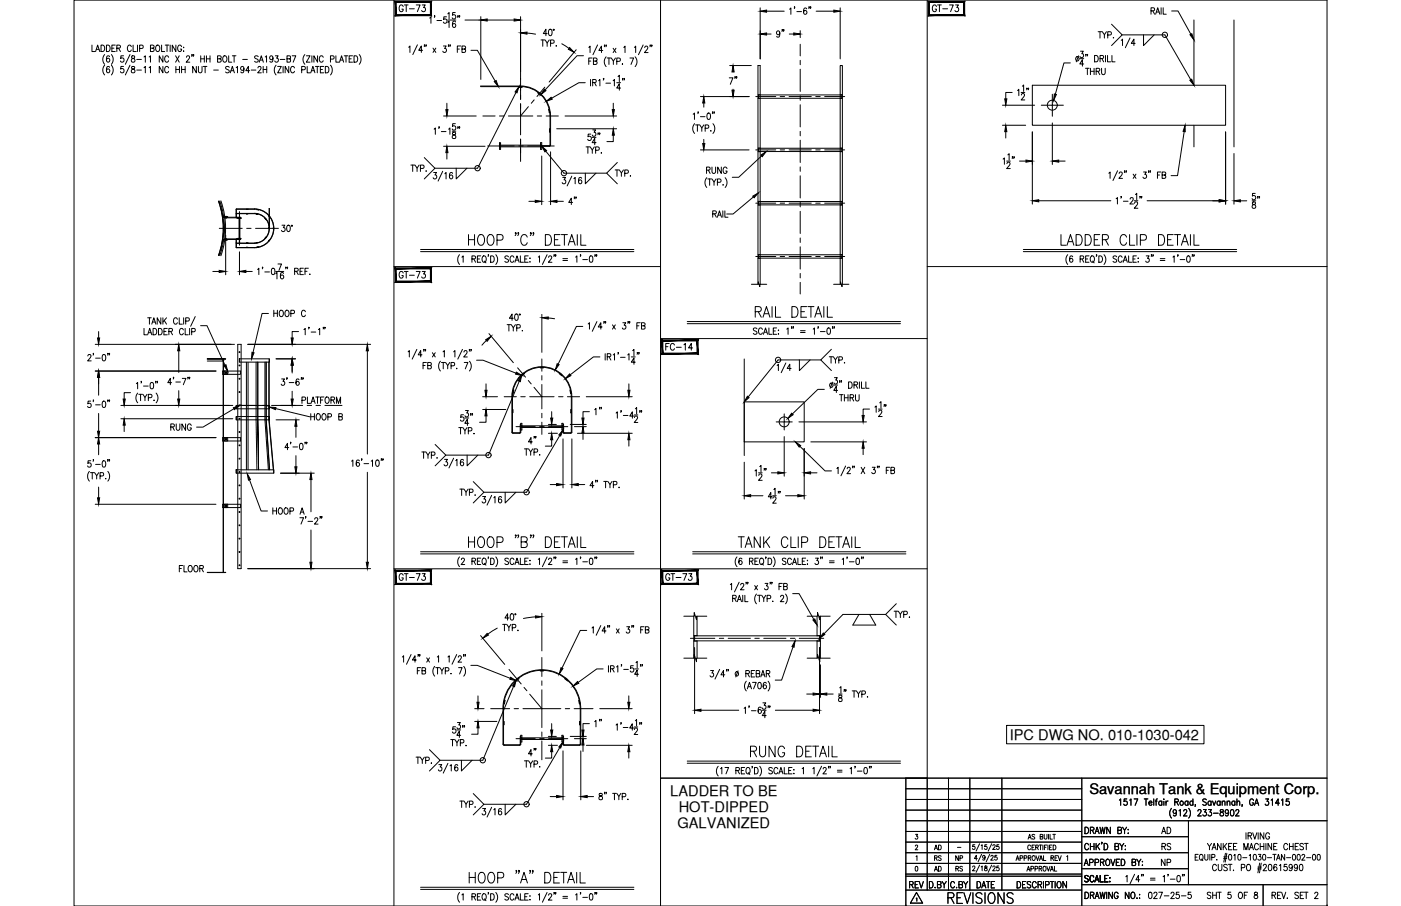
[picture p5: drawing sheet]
<svg xmlns="http://www.w3.org/2000/svg" width="432mm" height="279mm" viewBox="0 0 432 279" stroke-linecap="round" stroke-linejoin="round" font-family="sans-serif">
<defs><g id="words">
<g font-size="6.6">
<text x="326" y="76.9">LADDER CLIP DETAIL</text>
<text x="226.5" y="170">TANK CLIP DETAIL</text>
<text x="230.4" y="234.6">RUNG DETAIL</text>
<text x="291.4" y="279.8">REVISIONS</text>
</g>
<text font-size="6.2" x="238.5" y="116.1">1/4</text>
<text font-size="5.7" x="389.5" y="65.6" transform="rotate(-90 389.5 65.6)">58&quot;</text>
<g font-size="5.3">
<text x="122.1" y="4.9">GT-73</text>
<text x="286.5" y="4.9">GT-73</text>
<text x="242.7" y="12.7" transform="rotate(-90 242.7 12.7)">9&quot;</text>
<text x="224" y="27.2">7&quot;</text>
<text x="174.3" y="64.2">4&quot;</text>
<text x="122.1" y="87.1">GT-73</text>
<text x="204.3" y="109.4">FC-14</text>
<text x="94.9" y="130.9">HOOP B</text>
<text x="186.6" y="129.1" transform="rotate(-90 186.6 129.1)">1&quot;</text>
<text x="51.9" y="134.1">RUNG</text>
<text x="83.3" y="159.8">HOOP A</text>
<text x="122.1" y="180.3">GT-73</text>
<text x="204.3" y="180.3">GT-73</text>
<text x="186.6" y="225.4" transform="rotate(-90 186.6 225.4)">1&quot;</text>
<text x="279.4" y="275.2">REV</text>
</g>
<g font-size="4.9">
<text x="125.6" y="54">TYP.</text>
<text x="83.6" y="98.8">HOOP C</text>
<text x="92.1" y="125.6">PLATFORM</text>
<text x="129.1" y="142.5">TYP.</text>
<text x="54.3" y="177.4">FLOOR</text>
<text x="140.8" y="250.1">TYP.</text>
<text x="357" y="258.2">AD</text>
<text x="357.4" y="263.2">RS</text>
<text x="357" y="268.1">NP</text>
</g>
<g font-size="4.5">
<text x="311.2" y="228.2">IPC DWG NO. 010-1030-042</text>
<text x="206.6" y="245.3">LADDER TO BE</text>
<text x="335.7" y="244.9">Savannah Tank &amp; Equipment Corp.</text>
<text x="209.2" y="250.3">HOT-DIPPED</text>
<text x="208.8" y="255.2">GALVANIZED</text>
</g>
<g font-size="4.4">
<text x="287.2" y="263.2">AD</text>
<text x="287.2" y="269.9">AD</text>
<text x="287.2" y="266.7">RS</text>
<text x="293.5" y="266.7">NP</text>
<text x="293.9" y="269.9">RS</text>
</g>
<text font-size="2.6" x="294.2" y="262.5">-</text>
</g></defs>
<!-- layer: 0 -->
<g fill="none" stroke="#000" stroke-width=".31">
<path d="M22.8 0h386.2v279.4h-386.2zM121.4 0v279.4M203.6 0v279.4M285.8 0v240h-82.2h205.4M121.4 82.2h82.2M285.8 82.2h123.2M203.6 104.4h82.2M121.4 175.4h164.4M279.2 240v39.4M285.8 240v34.5M292.3 240v34.5M298.9 240v34.5"/>
<path d="M308.8 240v34.5M333.4 240v39.4M279.2 243.2h54.2M279.2 246.5h54.2M279.2 249.8h54.2M279.2 256.4h54.2M279.2 259.7h54.2M279.2 253.1h129.8M333.4 258h32.9M366.3 253.1v19.7M279.2 266.3h54.2M279.2 263h87.1"/>
<path d="M279.2 270.2h54.2M279.2 269.6h54.2M279.2 274.5h54.2M333.4 272.8h75.6M333.4 267.9h32.9M389.3 272.8v6.6"/>
</g>
<!-- layer: DIM -->
<g fill="none" stroke="#000" stroke-width=".31">
<path d="M125.9 14.6l.4-.4v2M128.7 13.8l-1.5 3M130.3 15.5h-1.2l.8-1.3v2M130.9 13.9h-.2h.2l-.2 .5M131.4 13.9h-.2h.2l-.2 .5M132.4 5.6l.4-.4v2M133.5 14.8l.8 1.4M134.3 14.8l-.8 1.4M134.7 6.3h1.4M136.7 14.2h.8l-.5 .7a.6 .6 0 0 1 .5 1 .6 .6 0 0 1-1-.1M137.6 5.2h-.8l-.1 .8a.62 .62 0 0 1 .9 .1 .62 .62 0 0 1-.1 .9 .62 .62 0 0 1-.8-.2M138 4.3l.4-.4v1.9"/>
<path d="M138 6.9l.4-.4v2M138 6.2h2.5M138.3 13.9h-.1h.1l-.1 .5M138.8 13.9l-.2 .5M140.3 3.9h-.8l-.1 .8a.62 .62 0 0 1 .9 .1 .62 .62 0 0 1-.1 .8 .62 .62 0 0 1-.8-.1M140.4 6.8l-.3-.3a1.12 1.12 0 0 0-.1 2 .58 .58 0 0 0 .5-.8 .58 .58 0 0 0-1-.2l-.1 .3M140.9 15.1h.7M141.2 4.9h-.2h.2l-.2 .5M141.7 4.9h-.2h.2l-.2 .5M142 14.2h-1.1v2M142.4 15.1l.9-.1 .1-.6-1-.2v2l1-.2 .1-.5-.4-.4M143.3 6.2h4.9"/>
<path d="M145.2 15.5h1.9l5.5 9.5M148.2 5.1v19.4M150.2 6.2h8.3M160.4 5.1v19.4M162.4 10.2l2.7 .3M166.7 12.3h1.2M167.3 12.3v2M168 12.3l.6 1v1M168.6 10.4h-1.2l.9-1.4v2M169.3 9.1l.2-.1a1.09 1.09 0 0 1 .7 1 1.09 1.09 0 0 1-.7 1l-.4-.4-.1-.4zM169.3 12.3l-.7 1M169.7 13.3h.9v-.9l-.9-.1v2"/>
<path d="M171.4 14.1v.2zM173.1 13.5l2.3 1.4M177.6 15.3l-8.4 10M179.8 17.2h-2l-9.8 10.5M181.5 14.6l.4-.4v2M181.5 18.8h.6M182.5 17.9h-1v2M182.9 18.8l1-.1v-.6l-1-.2v2l1-.2 .1-.5-.4-.4M184.2 13.9l-1.4 3M185.8 15.6h-1.2l.8-1.4v2M186.4 13.9h-.2h.2l-.2 .5M186.8 17.5a2.24 2.24 0 0 0 0 3"/>
<path d="M186.9 13.9h-.2h.2l-.2 .5M187.1 17.9h1.2M187.7 17.9v2M188.4 17.9l.6 .9v1.1M189 14.9l.8 1.3M189.7 17.9l-.7 .9M189.8 14.9l-.8 1.3M190.1 18.9l1-.1v-.7l-1-.2v2M191.8 19.7v.2zM192.2 14.6l.4-.4v2M194.2 17.9h1.1l-.8 2M195.5 14.6l.4-.4v2"/>
<path d="M195.7 17.5a2.24 2.24 0 0 1 0 3M198.2 13.9l-1.4 3M198.7 14.7l.3-.5h.3l.4 .4-.3 .7-.8 .9h1.1M200.5 13.9h-.2h.2l-.2 .5M200.9 13.9l-.1 .5M234.3 2.4v15.8M236.3 10.5h1.4M236.3 3.5h5.4M243.3 10.5h1.3M243.4 2.8l.4-.3v1.9M244.9 2.2l-.1 .4M245.6 3.6h1.4"/>
<path d="M246.6 9.5v2.1M248.6 2.7l-.3-.2a1.11 1.11 0 0 0-.1 1.9 .55 .55 0 0 0 .6-.5 .55 .55 0 0 0-.5-.6 .55 .55 0 0 0-.6 .5M249.4 2.2h-.1h.1l-.1 .4M249.9 2.2l-.2 .4M251.5 3.5h5.5M259 2.4v15.8M329.9 19.4h-2l-2.6 9.7M332.4 17.2l-.7 1.9M332.8 18.1h1.2M333 15.8h.9l-.5 .8a.6 .6 0 0 1 .5 .9 .6 .6 0 0 1-1.1-.1M334 19.7h-1.2l.8-1.3v2M334.7 16.8h-.1h.1l-.1 .5"/>
<path d="M335.2 16.8h-.2h.2l-.2 .5M337.4 17.1a1 1 0 0 1 1.1 1 1 1 0 0 1-1.1 1zM338.5 9.8h1.1M339 9.8v1.9M339 18.1l1-.2 .1-.6-1.1-.2v2M339.6 18.1l.5 1M339.7 9.8l.7 .9v1M340.7 17.1v2M341 9.8l-.6 .9M341.4 17.1v2h.9M341.4 10.8l1-.1 .1-.3-.1-.5-1-.1v1.9M342.6 7.5l3.3 3.3-3.3 3.3"/>
<path d="M342.7 17.1v2h1M343.1 11.6h.2zM345.6 12.4l.4-.3v2M345.9 10.8h13.1l8 13.8M348.3 11.7l-1.5 3M349.9 13.4h-1.2l.8-1.3v2M352.4 10.8v3.3l3.3-3.3M354.8 3.3l.9-.1 .1-.6-1-.2v2M355.3 3.3l.6 1.1M356.2 4.4l.6-2 .7 2M356.4 3.7h.8M357.9 2.4v2"/>
<path d="M358.5 2.4v2h1M361.1 3.4h2l3.9 7.2M133.8 39.8l.4-.3v1.9M135.4 39.2h-.2h.2l-.2 .4M136.7 35.8h10.1M137.7 31.8v2M138.3 39.8l.4-.3v1.9M140.3 38.1h-.8l-.1 .9a.61 .61 0 0 1 .9 0 .61 .61 0 0 1 0 .9 .61 .61 0 0 1-.9-.1M141.2 39.2l-.1 .4M141.7 39.2h-.2h.2l-.2 .4M159 28.5l-11.8 23.4h-13.2M171.6 39.7h18.5"/>
<path d="M174.1 35.8h16M180.4 25.5h-2l-8.4 4.8M182 24.5v2M182.7 25.5l.9-.1 .1-.7-1-.2v2M183.2 25.5l.6 1M184.5 24.9l.4-.4v2M186.1 24.2h-.2h.2l-.2 .5M186.7 25.7h1.5M189 24.9l.4-.4v2M189 31.8v2M190.1 25.5h1.2M190.5 23.6l.4-.4v2"/>
<path d="M191.3 27.2h-1.2l.8-1.4v2M192 24.2h-.2h.2l-.2 .5M192.5 24.2l-.2 .5M213.6 35.2l.4-.3v1.9M214.1 38.1a2.24 2.24 0 0 0 0 3M214.4 38.5h1.1M214.9 38.5v2M215.2 34.6l-.1 .5M215.7 38.5l.6 1v1M215.9 29.8h15M215.9 36h1.4M216.9 31.8v1.2"/>
<path d="M216.9 38.5l-.6 1M217.3 39.6l1-.1v-.9l-1-.1v2M218.1 34.9h.2a1.06 1.06 0 0 1 .7 .9 1.06 1.06 0 0 1-.7 1l-.2-.1-.2-.7zM219.7 34.6h-.2h.2l-.2 .5M219.7 38.1a2.24 2.24 0 0 1 0 3M220.2 34.6l-.2 .5M224.9 20.2h6.7M309 32.4h9.9M309 38.6h7.1M312 28.5h-2v2M313.6 27.9l.4-.4v2M314.7 28.5h1.1"/>
<path d="M314.8 29.3l.3-.4h.3l.4 .3-.3 .7-.8 .9h1.1M315.1 26.6l.4-.4v2M316.6 27.2h-.2h.2l-.2 .5M317 27.2l-.1 .5M324.3 37.9v12.8M334.6 21.1h1.1M335.1 21.1v1.9M336.1 21.1v1.9M336.1 22h1.1M337.2 21.1v1.9M337.8 22l1-.1 .1-.7-1.1-.1v1.9M338.4 22l.6 1"/>
<path d="M339.5 21.1v1.4l.5 .5 .6-.3v-1.6M133.6 53.2h.9l-.5 .8a.6 .6 0 0 1 .5 .9 .6 .6 0 0 1-1-.1M136 40.6h1.5M136.4 52.8l-1.4 3M136.7 45.1h12.8M137.1 53.6l.4-.4v2M137.7 47.1v2M139.4 40.4h1.1M139.5 53.5l-.3-.3a1.1 1.1 0 0 0-.7 1 1.1 1.1 0 0 0 .6 1 .57 .57 0 0 0 .5-.6 .57 .57 0 0 0-.5-.5 .57 .57 0 0 0-.6 .4M139.5 40.9v.5a.72 .72 0 0 1 .9 .4 .72 .72 0 0 1-.3 .9 .63 .63 0 0 1-.8-.6 .63 .63 0 0 1 .9-.6l.2-.2-.1-.4zM140.6 51.9v3.3l3.3-3.3M167 48.1v15"/>
<path d="M168.2 46.6l5.6 6.8h13.2M169.7 46.8v16.3M173.4 54.7h.9l-.5 .8a.6 .6 0 0 1 .5 .9 .6 .6 0 0 1-1-.1M176.2 54.3l-1.4 3M176.9 55.1l.4-.4v2M179.3 55l-.5-.3a1.13 1.13 0 0 0 .1 2 .59 .59 0 0 0 .4-.8 .59 .59 0 0 0-.8-.3l-.2 .4M180.4 53.4v3.3l3.3-3.3M180.6 45.3h1.1M181.2 45.3v2M181.9 45.3l.6 .9v1.1M182.1 41.4h-.8l-.1 .8a.61 .61 0 0 1 .9 0 .61 .61 0 0 1-.1 .9 .61 .61 0 0 1-.9-.2M182.5 42.4h1.2"/>
<path d="M182.7 40h.9l-.5 .8a.6 .6 0 0 1 .5 .9 .6 .6 0 0 1-1.1-.1M183.2 45.3l-.7 .9M183.6 46.3l.9-.1 .1-.7-1-.2v2M183.7 44h-1.2l.8-1.3v1.9M184.4 41.1h-.1h.1l-.1 .5M184.9 41.1l-.2 .5M185.3 47.2h.1zM189 41.7v2h-2M189.6 52.4h1.1M190.2 52.4v2M190.3 50.1l-3.3 3.3 3.3 3.3M190.9 52.4l.6 .9v1.1"/>
<path d="M192.2 52.4l-.7 .9M192.6 53.4l.9-.1 .1-.7-1-.2v2M194.3 54.2v.2zM215.9 46.2h15M216.9 43v1.3M217.8 52.5l.9-.1 .1-.7-1-.2v2M217.8 54.8a2.31 2.31 0 0 0 0 3M218.1 55.2h1.2M218.3 52.5l.6 1M218.7 55.2v2M219.1 40.3v.2zM219.4 51.5v1.4l.5 .6 .6-.3 .1-1.7"/>
<path d="M219.4 55.2l.7 .9v1.1M220.7 55.2l-.6 .9M221.1 56.2l1-.1v-.7l-1-.2v2M222.3 51.5v2l-1.1-2v2M222.9 57v.2zM223.5 54.8a2.24 2.24 0 0 1 0 3M224.1 52a.62 .62 0 0 0-.8-.5 .62 .62 0 0 0-.4 .8v.4a.62 .62 0 0 0 .6 .8 .62 .62 0 0 0 .6-.8h-.4M234.7 48.1l-7 6.6h-2M309.2 49.1l.4-.4v2M310 40.6v2M310.3 49.7h1.1M310.3 50.5l.4-.5 .5 .1 .1 .3-.2 .7-.8 .9h1.1"/>
<path d="M310.6 47.8l.4-.4v2M312.1 48.4l-.1 .5M312.6 48.4h-.2h.2l-.2 .5M314.2 49.7h2M318.2 40.7v22.2M326.3 49.7h2M341.7 53.4l.4-.4v2M344.4 52.7l-1.4 3M344.9 53.5l.3-.5 .5 .1 .2 .3-.2 .7-.9 .9h1.2M346.7 52.7h-.2h.2l-.2 .5M347.2 52.7h-.2h.2l-.2 .5M349.3 53.7l.8 1.3"/>
<path d="M349.9 60l.5-.4v2M350.1 53.7l-.8 1.3M352.4 53h.9l-.5 .8a.6 .6 0 0 1 .5 .9 .6 .6 0 0 1-1-.1M354.1 52.7h-.2h.2l-.2 .5M354.6 52.7l-.2 .5M356.7 54h.7M357.8 53h-1.1v2M358.2 54l.9-.1 .1-.7-1-.2v2l1-.2 .1-.4-.4-.4M365 40.6l-2.1 13.6h-2M377.7 40.7v22.3M380.3 47.3v15.7M69.6 72.5v12.2"/>
<path d="M73.8 77.7v7M86.9 69.4h.9l-.5 .8a.6 .6 0 0 1 .5 .9 .6 .6 0 0 1-1-.1M88.6 69.5l.4-.1a1.14 1.14 0 0 1-.2 2l-.4-.4-.1-.4zM129.6 76.9h65.8M129.6 77.6h65.8M141.6 78.5a2.3 2.3 0 0 0 0 3.1M142.3 79.3l.4-.4v2M144.4 72.3v3.3M144.4 73.9h1.9M145.5 79.9l.9-.1 .1-.7-1-.2v2M146 79.9l.6 1M146.3 72.3v3.3"/>
<path d="M147.1 79.9h.7M147.7 72.5l.3-.2a1.57 1.57 0 0 1 1.2 2.5 1.03 1.03 0 0 1-1.2 .8 1.03 1.03 0 0 1-.8-1.2v-.8zM148.2 78.9h-1.1v2h1.1M148.9 79l.2-.1a1 1 0 0 1 .8 1 1 1 0 0 1-.8 1 1.24 1.24 0 0 1-.2-1.9zM150.6 78.6h-.2h.2l-.2 .5M150.7 72.5l.2-.2a1.44 1.44 0 0 1 1.4 2.1 1.08 1.08 0 0 1-1.1 1.3 1.08 1.08 0 0 1-1.1-1.3l.2-1.3zM151.2 78.9a.99 .99 0 0 1 1.1 1 .99 .99 0 0 1-1.1 1zM152.8 78.5a2.24 2.24 0 0 1 0 3.1M153.2 74.1h1.2a.88 .88 0 0 0 .7-.9 .88 .88 0 0 0-.7-.9h-1.2v3.3M156.7 79.2l-.4-.3-.7 .3 .2 .5 .9 .6v.3l-.4 .3-.7-.3M158.4 79.4a.61 .61 0 0 0-.8-.5 .61 .61 0 0 0-.4 .8v.4a.61 .61 0 0 0 .5 .8 .61 .61 0 0 0 .7-.5M159 71.9h-.2l.1-.2 .1 .2-.2 .8"/>
<path d="M159.9 71.9h-.3l.1-.2 .2 .2-.3 .8M160.4 78.9v2h1M161.7 79.9h.7M162.5 73.1a1.02 1.02 0 0 0-1.2-.7 1.02 1.02 0 0 0-.8 1.2v.8a1.02 1.02 0 0 0 .8 1.2 1.02 1.02 0 0 0 1.2-.8M162.8 78.9h-1.1v2h1.1M163 62.1h2M163.3 79.6v.2zM163.7 71.9h-.3l.2-.2 .1 .2-.3 .8M164.5 71.9h-.3l.2-.2 .1 .2-.3 .8M165.9 79.3l.4-.4v2M168.1 72.3h.9a1.87 1.87 0 0 1 0 3.3h-.9zM168.6 78.5l-1.4 3.1"/>
<path d="M169.1 79.4l.3-.5h.3l.4 .4-1.1 1.6h1.1M170.8 78.6l-.1 .5M170.9 73.9h1.1M171.3 78.6l-.1 .5M171.7 62.1h1.9M172.6 72.3h-1.7v3.3h1.7M173 72.3h1.9M173.5 79.8h1.4M173.9 72.3v3.3M175.1 75.6l1.1-3.3 1.1 3.3M175.5 74.5h1.4M177.4 79.3l.4-.4v2"/>
<path d="M177.9 72.3v3.3M179 78.6l-.2 .5M179 72.3v3.3h1.6M181.9 79l.2-.1a1.07 1.07 0 0 1 .6 1 1.07 1.07 0 0 1-.6 1 1.4 1.4 0 0 1-.2-1.9zM183.5 78.6l-.2 .5M183.9 78.6h-.1h.1l-.1 .5M219.7 66l.9-.2 .1-.6-1-.2v2M220.2 66l.6 1M221.1 67l.6-2 .7 2M221.3 66.3h.8M222.8 65v2M223.4 65v2h1"/>
<path d="M232.2 60.7l-6.3 5.3h-1.9M315.4 76.9h65.7M315.4 77.6h65.7M320.1 61.9h22.3M329.1 78.5a2.3 2.3 0 0 0 0 3.1M330.6 79.2l-.3-.3a1.11 1.11 0 0 0-.1 2 .55 .55 0 0 0 .5-.5 .55 .55 0 0 0-.4-.6 .55 .55 0 0 0-.7 .4M332.9 79.9l1-.1v-.8l-1-.1v2M333.5 79.9l.5 1M334.6 79.9h.6M335.6 78.9h-1v2h1M336.4 79l.1-.1a1 1 0 0 1 .8 1 1 1 0 0 1-.8 1 1.22 1.22 0 0 1-.1-1.9zM338.7 78.9a1 1 0 0 1 1.1 1 1 1 0 0 1-1.1 1z"/>
<path d="M340.3 78.5a2.24 2.24 0 0 1 0 3.1M344 61.3l.4-.4v2M344.2 79.2l-.4-.3-.8 .3 .2 .5 .9 .4-.1 .7-.5 .1-.5-.3M345.6 60.6h-.2h.2l-.2 .5M345.8 79.4a.61 .61 0 0 0-.7-.5 .61 .61 0 0 0-.4 .8v.4a.61 .61 0 0 0 .4 .8 .61 .61 0 0 0 .7-.5M346.2 62.1h1.5M347.9 78.9v2h.9M348.3 61.4l.3-.5 .5 .1 .2 .3-.3 .7-.8 .9h1.2M349.2 79.9h.6M349.6 61.9h1.1M349.7 62.7l.3-.4h.5l.1 .3-.2 .7-.8 .9h1.1M350.2 78.9h-1v2h1"/>
<path d="M350.8 79.6v.2zM351.4 60.6l-.1 .5M351.9 60.6h-.2h.2l-.2 .5M353.3 78.9h.9l-.5 .8a.6 .6 0 0 1 .5 .9 .6 .6 0 0 1-1.1-.1M353.5 61.9h22.3M357.6 79.8h1.4M361.5 79.3l.4-.4v2M366 79l.2-.1a1.07 1.07 0 0 1 .6 1 1.07 1.07 0 0 1-.6 1 1.34 1.34 0 0 1-.2-1.9zM382.3 61.9h2M45.5 98h1.1M46.1 98v2M46.8 100l.6-2 .6 2"/>
<path d="M47 99.3h.8M49.6 98v2l-1.1-2v2M50.2 98v2M50.6 98.8l.7 1.2M51.3 98l-1.1 1.3M54.7 98.5a.61 .61 0 0 0-.8-.5 .61 .61 0 0 0-.4 .7v.5a.61 .61 0 0 0 .4 .8 .61 .61 0 0 0 .8-.5M55.2 98v2h1M56.6 98v2M57.2 99l1-.1 .1-.7-1.1-.2v2M60.2 97.6l-1.4 3M65.6 83.7h2M75.8 83.7h1.9"/>
<path d="M79.4 83.1l.4-.4v2M81 82.4l-.2 .5M81.6 83.9h1.5M82.7 96.7h-1.9l-2.8 12M83.9 82.8l.2-.1a1.07 1.07 0 0 1 .6 1 1.07 1.07 0 0 1-.6 1 1.4 1.4 0 0 1-.2-1.9zM85 84.4l.4-.4v2M85 83.7h2.5M85.7 81.4h1.1l-.8 2M87.4 84.3l-.3-.3a1.12 1.12 0 0 0-.1 2 .58 .58 0 0 0 .4-.8 .58 .58 0 0 0-.9-.1l-.1 .3M88.2 82.4l-.2 .5M88.6 82.4l-.1 .5M90.8 83.7l1-.1v-.7l-1-.2v2"/>
<path d="M91.4 83.7l.5 1M92.5 83.7h.6M93.5 82.7h-1v2h1M94 83.7h.6M95 82.7h-1v2M95.5 84.5v.2zM149.3 80.5l.5 .6M158.2 98.1h-1.2l.8-1.3v2M158.7 80.9l.6-2 .7 2M158.9 96.9l.4-.1a1.15 1.15 0 0 1-.2 2l-.4-.4-.1-.4zM158.9 80.2h.8M163.3 80.8h.1z"/>
<path d="M167 97v11.6M169 98.1l1.9 .2M173.5 80.3h1.4M179.6 80.1h1.5M181.3 99.9l.4-.4v2M184 99.2l-1.5 3M186.2 99.3h-.1h.1l-.1 .4M186.7 99.3l-.2 .4M192 99.5h.8l-.4 .8a.6 .6 0 0 1 .5 .9 .6 .6 0 0 1-1.1-.1M193.6 99.3l-.1 .4M194.1 99.3h-.1h.1l-.1 .4M197.3 99.5h-1v2"/>
<path d="M211.8 99.8h65.7M211.8 99.2h65.7M231.6 87.7h2.1v-.8l.5 1.5v-.7h2.1M232.8 96.1h1.2a.79 .79 0 0 0 .7-.8 .79 .79 0 0 0-.7-.7h-1.2v3.2M233.7 96.1l.9 1.7M235.2 97.8l1-3.2 1.1 3.2M235.6 96.8h1.3M238 94.6v3.2M239 94.6v3.2h1.6M244.1 94.6a1.76 1.76 0 0 1 1.9 1 1.76 1.76 0 0 1-.6 2.1l-1.3 .1zM246.9 96.1h1M248.6 94.6h-1.7v3.2h1.7"/>
<path d="M249 94.6h1.9M249.9 94.6v3.2M251.1 97.8l1.1-3.2 1.1 3.2M251.5 96.8h1.4M253.9 94.6v3.2M255 94.6v3.2h1.6M256.9 87.7h2.1v-.8l.5 1.5v-.7h2.1M336.7 80.5l.5 .6M346.2 80.9l.6-2 .7 2M346.4 80.2h.8M350.7 80.8h.2zM357.6 80.3h1.4"/>
<path d="M363.7 80.1h1.5M27.1 109.8l.3-.5 .5 .1 .1 .3-1 1.6h1.1M28.8 109.1l-.1 .4M29.4 106.2h42.9M29.4 114.4h37.2M29.5 110.4h1.4M30.4 102.3v1.9M30.4 116.4v5.5M31.7 109.4l.2-.1a1.06 1.06 0 0 1 .7 1 1.06 1.06 0 0 1-.7 1l-.2-.1-.2-.8zM33.3 109.1h-.2h.2l-.2 .4M33.8 109.1l-.2 .4M42 118.3l.4-.4v2"/>
<path d="M43.6 117.7l-.1 .4M44.2 119.1h1.5M44.4 101.3v2h.9M45.5 103.3l.6-2 .7 2M45.7 102.6h.8M46.5 118l.2-.1a1.07 1.07 0 0 1 .7 1 1.07 1.07 0 0 1-.7 1 1.41 1.41 0 0 1-.2-1.9zM47.2 101.3a1 1 0 0 1 1.1 1 1 1 0 0 1-1.1 1zM48.1 117.7l-.2 .4M48.6 117.7h-.2h.2l-.2 .4M48.9 101.3a1 1 0 0 1 1.1 1 1 1 0 0 1-1.1 1zM50.5 102.2h.7M51.6 101.3h-1.1v2h1.1"/>
<path d="M52 102.2l1-.1 .1-.6-1.1-.2v2M52.6 102.2l.6 1.1M52.9 118h-1.2l.8-1.3v2M53.5 116.4l-.1 .5M54.2 117.8h1.4M55.1 108.2v6.7M56.2 116.7h1.1l-.8 2M56.5 101.7a.62 .62 0 0 0-.7-.4 .62 .62 0 0 0-.5 .7v.5a.62 .62 0 0 0 .5 .7 .62 .62 0 0 0 .7-.4M57.1 101.3v2h.9M58 116.4h-.2h.2l-.2 .5M58.4 101.3v2M58.5 116.4l-.2 .5"/>
<path d="M59.1 102.3l1-.2-.1-.7-.9-.1v2M61.8 100.4h2l5.5 12.2M76.4 106.2h37.8M85.1 110.7h6M86.8 116.9h.9l-.5 .7a.6 .6 0 0 1 .5 .9 .6 .6 0 0 1-1-.1M88.5 116.6h-.2h.2l-.2 .5M89.1 118h1.5M90 112.6v2.4M92 102.3h-2v1.9M92.2 117.1l-.5-.2a1.14 1.14 0 0 0 .1 1.9 .59 .59 0 0 0 .4-.7 .59 .59 0 0 0-.8-.4l-.2 .5M93 116.6h-.2h.2l-.2 .5M93.4 116.6l-.1 .5"/>
<path d="M93.7 101.6l.4-.3v2M95.3 101l-.2 .5M95.9 102.4h1.4M98.1 101.6l.4-.3v2M99.7 101h-.1h.1l-.1 .5M100.2 101l-.1 .5M113.2 108.2v31.8M125.8 108.5l.4-.4v2M128.5 107.7l-1.5 3M130.1 109.4h-1.2l.8-1.3v2M130.4 112.7h.6M130.7 107.8l-.1 .5"/>
<path d="M131.2 107.8h-.2h.2l-.2 .5M131.4 111.8h-1v1.9M131.8 112.7l1-.1 .1-.6-1.1-.2v1.9l1.1-.1v-.5l-.4-.4M133.3 108.8l.9 1.3M134.2 108.8l-.9 1.3M135.7 111.4a2.3 2.3 0 0 0 0 3M136.1 111.8h1.1M136.5 108.5l.4-.4v2M136.6 111.8v1.9M137.3 111.8l.7 .9v1M138.6 111.8l-.6 .9M139 112.8l1-.1v-.8l-1-.1v1.9"/>
<path d="M139.8 108.5l.4-.4v2M140.8 113.6v.1zM142.5 107.7l-1.4 3M143 108.6l.2-.4 .4-.1 .4 .6-1.1 1.4h1.1M143.1 111.8h1.1l-.8 1.9M144.7 111.4a2.24 2.24 0 0 1 0 3M144.8 107.8l-.2 .5M145.2 107.8h-.1h.1l-.1 .5M146.9 111.1h2l10.1 4M149.8 118.4v2M149.9 105l-1.4 1.4M150.7 102.9l7.5 8.9"/>
<path d="M156.3 100.1h1.1M156.8 100.1v2M157.6 100.1l.6 .9v1.1M158.9 100.1l-.7 .9M159.3 101.2l.9-.2v-.8l-.9-.1v2M160 117.6l-9.4 22.8h-13.2M161 101.9v.2zM179.6 100.7h-1.9l-5.7 11.6M184.9 110.1h-2l-7.2 5.5M185.6 100.8h-1.2l.8-1.3v2M186.5 109.1v1.9M187.2 110l.9-.1v-.7l-.9-.1v1.9"/>
<path d="M187.7 110l.6 1M188.8 100.2l.9 1.3M189 109.5l.4-.4v1.9M189.7 100.2l-.9 1.3M190.6 108.8l-.2 .5M191.2 110.2h1.5M193.5 109.5l.4-.4v1.9M193.8 118.4v2M194.6 110.1h1.2M195 108.1l.4-.3v1.9M195.8 111.7h-1.2l.8-1.3v2M196.3 100.5h.6"/>
<path d="M196.5 108.8h-.2h.2l-.2 .5M197 108.8l-.2 .5M197.7 100.5l1-.1 .1-.7-1.1-.2v2l1.1-.2v-.5l-.4-.3M233.3 101.4l-.4-.3-.7 .3 .1 .4 1 .7v.3l-.4 .3-.7-.3M235 101.6a.61 .61 0 0 0-.8-.5 .61 .61 0 0 0-.4 .8v.4a.61 .61 0 0 0 .4 .8 .61 .61 0 0 0 .8-.5M235.3 103.1l.6-2 .7 2M235.5 102.4h.8M237 101.1v2h.9M238.3 102.1h.7M239.4 101.1h-1.1v2h1.1M239.8 101.9h.2zM239.8 103h.2z"/>
<path d="M242.5 101.5l.4-.4v2M244.1 100.8l-.2 .5M244.6 100.8h-.2h.2l-.2 .5M246.4 111v3.3l3.3-3.3M246.7 102.5h1.5M246.7 102h1.5M250.6 101.5l.4-.4v2M252.2 100.8h-.1h.1l-.1 .5M252.9 102.3h1.4M253 111h-13.2l-9.2 11.4M255.1 101.2l.4-.1a1.15 1.15 0 0 1-.2 2l-.4-.4-.1-.4zM255.6 110h1.1"/>
<path d="M256.1 110v2M256.2 107.7l-3.2 3.3 3.2 3.3M256.6 117.9l-.7 1.8M256.7 100.8l-.2 .5M256.9 110l.6 1v1M257 118.7h1.2M257.2 116.5h.9l-.5 .7a.6 .6 0 0 1 .5 .9 .6 .6 0 0 1-1.1-.1M257.2 100.8h-.2h.2l-.2 .5M258.1 110l-.6 1M258.5 111h1l.1-.8-1.1-.2v2M258.9 117.5l-.2 .5M259.4 117.5h-.2h.2l-.2 .5"/>
<path d="M260.2 111.9h.2zM261.5 117.8a.99 .99 0 0 1 1.2 1 .99 .99 0 0 1-1.2 .9zM263.2 118.7l1-.1v-.6l-1-.2v1.9M263.8 118.7l.5 1M264.9 117.8v1.9M265.5 117.8v1.9h1M266.9 117.8v1.9h.9M28 123.7h-.8l-.1 .8a.61 .61 0 0 1 .9 .1 .61 .61 0 0 1-.1 .8 .61 .61 0 0 1-.9-.1M28.8 123.4l-.1 .5M29.4 135h37.2M29.5 124.8h1.4M30.4 127.5v5.5"/>
<path d="M30.4 136.9v3.4M31.7 123.8l.2-.1a1.06 1.06 0 0 1 .7 1 1.06 1.06 0 0 1-.7 1l-.2-.1-.2-.8zM33.3 123.4h-.2h.2l-.2 .5M33.8 123.4l-.2 .5M37.3 125h34.5M37.3 129.1h34.5M38.3 131.1v2M40.2 121.1h-1.9v2M42.4 121.2a2.31 2.31 0 0 0 0 3M42.8 121.6h1.1M43.3 121.6v2M44 121.6l.7 1v1"/>
<path d="M45.3 121.6l-.6 1M45.7 122.6h1l.1-.8-1.1-.2v2M47.5 123.4v.2zM48.1 121.2a2.24 2.24 0 0 1 0 3M55.1 120.5v2.6M72.1 126l-9.6 5.7h-1.9M85 126l10.5 2.5M85.1 125h6M85.1 129.5h7.1M89 138h-1.2l.8-1.3v2M89.6 136.4l-.1 .5M90 120.7v2.4"/>
<path d="M90.3 137.8h1.4M91.2 131.5v3.4M92.5 136.8l.3-.1a1.06 1.06 0 0 1 .6 1 1.06 1.06 0 0 1-.6 1l-.3-.1-.2-.8zM94.1 136.4l-.1 .5M94.6 136.4l-.2 .5M141.4 131.9h1.1M141.9 131.9v1.9M142.7 131.9l.6 .9v1M142.9 127.9h-.8l-.1 .9a.62 .62 0 0 1 .9 0 .62 .62 0 0 1-.1 .9 .62 .62 0 0 1-.9-.2M143.3 128.9h1.2M143.5 126.6h.8l-.5 .8a.6 .6 0 0 1 .5 .9 .6 .6 0 0 1-1-.1M143.9 131.9l-.6 .9"/>
<path d="M144.3 132.9l1-.1 .1-.8-1.1-.1v1.9M144.5 130.5h-1.2l.8-1.3v2M145.2 127.6h-.2h.2l-.2 .5M145.6 127.6l-.1 .5M146.1 133.6v.2zM148.8 122.3h4.5M148.8 126.3h7.1M149.8 128.2v2h-2M161.6 138.4h1.2M162.2 138.4v2M162.9 138.4l.7 1v1M164.1 136.3h-1.2l.8-1.4v2"/>
<path d="M164.2 138.4l-.6 1M164.6 139.4h.9l.1-.8-1-.2v2M164.7 134.7h-.2h.2l-.2 .4M165.2 134.7l-.2 .4M169 133.6h2.8M169 130.9h2.5M170 135.6v2h-1.9M170 127v1.9M172.5 134.3l-10.2 17.5h-13.2M173.5 135.3v15.2M175.7 130.9h5M176.3 135.3v15.2"/>
<path d="M177 131.6h3.7M178 133.6h16.9M179.7 133.5v2M180.7 122.3h14.2M181.7 127h-2v1.9M189.9 127.4l.4-.4v2M191.5 126.7h-.2h.2l-.2 .5M192.1 128.1h1.4M193.8 135.6v2M195.3 128.3h-1.2l.8-1.3v2M195.5 128h1.1M195.5 128.8l.4-.5 .4 .1 .2 .3-1 1.6h1.1"/>
<path d="M195.8 126.1l.4-.4v2M197.3 126.7l-.2 .5M197.8 126.7h-.2h.2l-.2 .5M241.7 134.6v12.3M246.2 130.1h20.9M246.5 137.6l7.8 7.6h2M247.9 138.3v15.6M249.9 136.3h17.2M254.1 120.1h-2l-7.9 7.6M258.2 120.4h-1.2l.8-1.3v2M258.7 121.7h1.1M259.3 121.7v2"/>
<path d="M260.2 121.7v2M260.2 122.7h1.2M261.4 121.7v2M262 122.7l1-.1v-.7l-1-.2v2M262.6 122.7l.5 1M263.7 121.7v1.4l.5 .6 .5-.3 .1-1.7M266 138.2v2M268 126.2h-2v1.9M269.6 125.5l.4-.3v1.9M270.8 126.2h1.1M270.8 127l.4-.5 .4 .1 .2 .3-.2 .6-.8 1h1.1M271.1 124.2l.4-.3v1.9"/>
<path d="M272.6 124.9h-.2h.2l-.2 .5M273.1 124.9l-.2 .5M27.6 145.4a2.3 2.3 0 0 0 0 3M27.9 145.8h1.1M28 142.1h-.8l-.1 .8a.61 .61 0 0 1 .9 0 .61 .61 0 0 1-.1 .9 .61 .61 0 0 1-.9-.1M28.4 145.8v1.9M28.8 141.8l-.1 .5M29.1 145.8l.7 .9v1M29.4 155.5h37.2M29.5 143.2h1.4M30.4 150.2v3.3M30.4 145.8l-.6 .9"/>
<path d="M30.8 146.8l1.1-.2-.1-.8h-1v1.9M31.7 142.2l.2-.1a1.06 1.06 0 0 1 .7 1 1.06 1.06 0 0 1-.7 1l-.2-.1-.2-.8zM32.6 147.5v.2zM33.2 145.4a2.3 2.3 0 0 1 0 3M33.3 141.8h-.2h.2l-.2 .5M33.8 141.8l-.2 .5M76.9 148l3.6 9.6h1.9M86.5 145.9h10.4M91.2 140.5v3.5M95.8 147.9v9.9M98.7 159.4l-.1 .5M99.2 159.4h-.1h.1l-.1 .5"/>
<path d="M108.4 142.2l.4-.3v1.9M110.7 142.1l-.4-.2a1.14 1.14 0 0 0 0 1.9 .58 .58 0 0 0 .5-.8 .58 .58 0 0 0-.9-.1l-.1 .3M111.5 141.6h-.1h.1l-.1 .4M112.2 143h1.4M113.2 145.6v27.8M114.4 142.2l.4-.3v1.9M116 141.9h.4a1.15 1.15 0 0 1-.2 1.9l-.4-.4v-.4zM117.6 141.6l-.1 .4M118.1 141.6h-.2h.2l-.2 .4M137 141.7h.9l-.5 .7a.6 .6 0 0 1 .5 1 .6 .6 0 0 1-1-.1M139.8 141.3l-1.4 3M140.5 142l.3-.3v2"/>
<path d="M141.7 150.8h1.2M142.3 150.8v2M142.9 142l-.4-.3a1.1 1.1 0 0 0-.6 .9 1.1 1.1 0 0 0 .6 1.1 .57 .57 0 0 0 .5-.6 .57 .57 0 0 0-.5-.6 .57 .57 0 0 0-.6 .5M143 150.8l.6 1v1M144 140.4v3.3l3.3-3.3M144.3 150.8l-.7 1M144.7 151.8h.9v-.9l-.9-.1v2M145.9 148.5l3.2 3.3-3.2 3.3M146.4 152.6v.2zM148.7 153.1h.9l-.5 .8a.6 .6 0 0 1 .5 .9 .6 .6 0 0 1-1-.1M151.5 152.8l-1.4 3M152.2 153.5l.4-.4v2"/>
<path d="M154.6 153.4l-.3-.3a1.12 1.12 0 0 0-.1 2 .58 .58 0 0 0 .5-.8 .58 .58 0 0 0-1-.1l-.1 .2M155.7 151.8v3.3l3.3-3.3M166.3 140.2v.2zM169.6 149.4h2M178.2 149.4h2M183 149.8h-1.2l.8-1.3v1.9M183.7 148.2h-.2h.2l-.2 .5M184.2 148.2h-.2h.2l-.2 .5M186.1 148.5h1.1M186.6 148.5v1.9M187.3 148.5l.7 .9v1M188.6 148.5l-.6 .9"/>
<path d="M189 149.5l1.1-.2-.1-.8h-1v1.9M190.8 150.2v.2zM229.4 142.5v11.4M231.4 152.9h3.7M232.7 145.2l.4-.4v2M233.8 145.8h1.1M233.9 146.6l.3-.4h.5l.1 .3-.2 .7-.8 .9h1.1M234.1 143.9l.4-.4v2M235.6 144.5l-.1 .5M236.1 144.5h-.2h.2l-.2 .5M237.7 145.8h2M238 153.2h-1.2l.8-1.3v2"/>
<path d="M238.1 152.9h1.1M238.2 153.7l.3-.5h.4l.3 .4-1.1 1.6h1.1M238.5 151l.4-.4v1.9M240 151.6l-.2 .5M240.5 151.6h-.2h.2l-.2 .5M242.1 152.9h3.8M249.8 145.8h2M257.9 144.5l.4-.4v2M260.6 143.7l-1.4 3M261.1 144.6l.3-.5h.3l.4 .4-.3 .6-.8 1h1.1M262.9 143.8h-.2h.2l-.2 .5M263.3 143.8l-.1 .5"/>
<path d="M265.4 144.1l1.1 2M266.5 144.1l-1.1 2M268.8 144.1h.9l-.5 .7a.6 .6 0 0 1 .5 1 .6 .6 0 0 1-1-.1M270.5 143.8h-.1h.1l-.1 .5M271 143.8l-.2 .5M273.2 145h.6M274.2 144.1h-1v2M274.6 145l.9-.1 .1-.6-1-.2v2l1-.2 .1-.5-.4-.4M76.4 175.4h37.8M95.8 163.4v10M97 160.1l.3-.4h.3l.4 .3-1.1 1.6h1.1M129.6 170.8h65.8"/>
<path d="M129.6 170.2h65.8M141.6 171.7a2.3 2.3 0 0 0 0 3.1M142.2 172.6l.3-.5 .5 .1 .2 .3-1.1 1.6h1.1M144.4 165.5v3.3M144.4 167.1h1.9M145.5 173.1l.9-.1 .1-.7-1-.2v2M146 173.1l.6 1M146.3 165.5v3.3M147.1 173.1h.7M147.7 165.7l.3-.2a1.72 1.72 0 0 1 1.1 2.9l-.6 .4a1.58 1.58 0 0 1-1.2-2.5zM148.2 172.1h-1.1v2h1.1M148.9 172.2l.2-.1a1 1 0 0 1 .8 1 1 1 0 0 1-.8 1 1.26 1.26 0 0 1-.2-1.9z"/>
<path d="M149.3 173.7l.5 .6M150.6 171.9h-.2h.2l-.2 .4M150.7 165.7l.2-.2a1.44 1.44 0 0 1 1.4 2.1 1.08 1.08 0 0 1-1.1 1.3 1.08 1.08 0 0 1-1.1-1.3 2.1 2.1 0 0 1 .6-1.9zM151.2 172.1a.99 .99 0 0 1 1.1 1 .99 .99 0 0 1-1.1 1zM152.8 171.7a2.24 2.24 0 0 1 0 3.1M153.2 167.3h1.2a.89 .89 0 0 0 .7-.9 .89 .89 0 0 0-.7-.9h-1.2v3.3M156.7 172.4l-.4-.3-.7 .3 .2 .5 .8 .5 .1 .4-.4 .3-.7-.3M158.4 172.6a.61 .61 0 0 0-.7-.5 .61 .61 0 0 0-.5 .8v.5a.61 .61 0 0 0 .5 .7 .61 .61 0 0 0 .7-.5M158.7 174.1l.6-2 .7 2M158.9 173.4h.8M159 165.1h-.2h.2l-.2 .8M159.9 165.1h-.3h.3l-.3 .8"/>
<path d="M160.4 172.1v2h1M160.6 167.1h1.2a.79 .79 0 0 0 .7-.8 .79 .79 0 0 0-.7-.8h-1.2v3.3h1.2a.89 .89 0 0 0 .7-.8 .89 .89 0 0 0-.7-.9M161.7 173.1h.7M162.8 172.1h-1.1v2h1.1M163.3 172.9h.1zM163.3 173.9v.2zM163.7 165.1h-.3h.3l-.3 .8M164.5 165.1h-.3h.3l-.3 .8M165.9 172.5l.4-.4v2M168.1 165.5a1.76 1.76 0 0 1 1.9 1.1 1.76 1.76 0 0 1-.6 2.1l-1.3 .1zM168.6 171.7l-1.4 3.1M169.1 172.6l.3-.5 .5 .1 .2 .3-1.1 1.6h1.1"/>
<path d="M170.8 171.9l-.1 .4M170.9 167.1h1.1M171.3 171.9l-.1 .4M172.6 165.5h-1.7v3.3h1.7M173 165.5h1.9M173.5 173h1.4M173.5 173.5h1.4M173.9 165.5v3.3M175.1 168.8l1.1-3.3 1.1 3.3M175.5 167.7h1.4M177.4 172.5l.4-.4v2M177.9 165.5v3.3"/>
<path d="M179 171.9l-.2 .4M179 165.5v3.3h1.6M179.6 173.2h1.5M181.9 172.2h.6l.2 .3v1.2l-.4 .4-.6-.4zM183.5 171.9l-.2 .4M183.9 171.9h-.1h.1l-.1 .4M213.5 170.8h65.7M213.5 170.2h65.7M227.2 171.7a2.24 2.24 0 0 0 0 3.1M227.8 179.5l-1.4 3M228.7 172.4l-.5-.3a1.13 1.13 0 0 0 .1 2 .59 .59 0 0 0 .4-.7 .59 .59 0 0 0-.8-.4l-.2 .4M230 179.6l-.1 .5"/>
<path d="M230.5 179.6h-.1h.1l-.1 .5M231 173.1l.9-.1 .1-.7-1-.2v2M231.5 173.1l.6 1M232.7 173.1h.6M233.7 172.1h-1v2h1M234.4 172.2l.2-.1a1 1 0 0 1 .8 1 1 1 0 0 1-.8 1 1.28 1.28 0 0 1-.2-1.9zM234.8 173.7l.5 .6M235.8 179.9h.9l-.5 .8a.6 .6 0 0 1 .5 .9 .6 .6 0 0 1-1.1-.1M236.7 172.1a1 1 0 0 1 1.2 1 1 1 0 0 1-1.2 1zM237.5 179.6h-.2h.2l-.2 .5M238 179.6h-.2h.2l-.2 .5M238.3 171.7a2.3 2.3 0 0 1 0 3.1"/>
<path d="M241.1 179.9h-1v2M242.2 172.4l-.4-.3-.7 .3 .2 .5 .9 .5v.4l-.4 .3-.7-.3M243.9 172.6a.62 .62 0 0 0-.7-.5 .62 .62 0 0 0-.5 .8v.5a.62 .62 0 0 0 .5 .7 .62 .62 0 0 0 .7-.5M244.2 174.1l.7-2 .6 2M244.5 173.4h.8M245.9 172.1v2h1M247.3 173.1h.6M248.3 172.1h-1v2h1M248.9 172.8v.2zM248.9 173.9v.2zM251.3 172.1h.9l-.5 .8a.6 .6 0 0 1 .5 .9 .6 .6 0 0 1-1-.1M255.7 173h1.4"/>
<path d="M255.7 173.5h1.4M259.6 172.5l.4-.4v2M261.8 173.2h1.4M264 172.2h.7l.1 .3v1.2l-.4 .4-.5-.4zM148.1 196l7.5 8.9M153.3 193.7l-3 1.9M154.9 192.6h1.1M155.5 192.6v1.9M156.2 192.6l.6 .9v1M156.8 190.6h-1.2l.8-1.3v1.9M157.5 189.4l.4-.1a1.15 1.15 0 0 1-.2 1.9l-.4-.3-.1-.5zM157.5 192.6l-.7 .9"/>
<path d="M157.9 193.6l1-.2-.1-.8h-.9v1.9M159.6 194.3v.2zM165 190.2l-3.7 .5M167 189.1v11.6M180.8 194.4h-2l-5.6 11.6M182.5 193.7l.4-.4v1.9M185.2 192.9l-1.5 3M186.8 194.6h-1.2l.8-1.3v1.9M187.4 193h-.2h.2l-.2 .5M187.9 193h-.2h.2l-.2 .5M190 193.9l.8 1.3M190.8 193.9l-.8 1.3"/>
<path d="M193.2 193.3h.8l-.5 .7a.6 .6 0 0 1 .5 1 .6 .6 0 0 1-1-.1M194.8 193h-.1h.1l-.1 .5M195.3 193l-.1 .5M197.5 194.2h.6M198.5 193.3h-1v1.9M198.9 194.2l1-.1v-.6l-1-.2v1.9l1-.1 .1-.5-.4-.4M210.8 190h3.2v-1.1l.7 2.2v-1.1h3.1M214.1 199.7v20.4M225.1 180.3l.4-.4v2M225.8 184.5l1-.1v-.7l-1-.1v1.9M226.4 184.5l.5 1M227.2 185.5l.7-1.9 .6 1.9"/>
<path d="M227.5 184.9h.8M228.3 180.4l.2-.4 .4-.1 .4 .6-1.1 1.4h1.1M228.9 183.6v1.9M229.6 183.6v1.9h.9M232.6 180.6l.9 1.3M233.2 183.2a2.31 2.31 0 0 0 0 3M233.5 180.6l-.9 1.3M233.5 183.6h1.1M234 183.6v1.9M234.8 183.6l.6 .9v1M236 183.6l-.6 .9M236.4 184.6l1-.1 .1-.7-1.1-.2v1.9"/>
<path d="M238.1 185.5h.2zM240.1 180.9h.6M240.6 184l.1-.3 .5-.1 .3 .6-1 1.3h1.1M241.5 180.9l1-.1v-.8l-1-.1v2l1-.1 .2-.6-.4-.3M242.1 183.2a2.31 2.31 0 0 1 0 3M244.3 183.1h2l4.5 8M244.4 199.5l-3.5 10.2h-2M248.8 190h3.2v-1.1l.7 2.2v-1.1h3.2M252.6 199.7v20.4M264.7 189.5l-1.9 3.3h7.1l-1.9-3.3M273 189.5h-13.2l-5.8 6M273 189.5l3.2 3.3"/>
<path d="M275.6 188.5h1.1M276.1 188.5v2M276.2 186.2l-3.2 3.3M276.9 188.5l.6 .9v1.1M278.1 188.5l-.6 .9M278.5 189.5l1-.1 .2-.3-.2-.5-1-.1v2M280.3 190.3v.2zM124 202.6l.4-.4v2M126.7 201.8l-1.4 3.1M128.3 203.5h-1.2l.8-1.3v2M128.6 206.8h.7M128.9 202l-.1 .4"/>
<path d="M129.4 202h-.1h.1l-.1 .4M129.7 205.9h-1.1v2M130.1 206.8l.9-.1 .1-.6-1-.2v2l1-.2 .1-.5-.4-.4M131.5 202.9l.9 1.3M132.4 202.9l-.9 1.3M134 205.5a2.24 2.24 0 0 0 0 3M134.3 205.9h1.1M134.8 202.6l.4-.4v2M134.9 205.9v2M135.6 205.9l.6 .9v1.1M136.8 205.9l-.6 .9M137.2 206.9l1-.1v-.8l-1-.1v2"/>
<path d="M138 202.6l.5-.4v2M139 207.7v.2zM140.8 201.8l-1.5 3.1M141.2 202.7l.2-.4 .5-.1 .3 .6-1 1.4h1.1M141.3 205.9h1.1l-.8 2M142.9 205.5a2.31 2.31 0 0 1 0 3M143 202h-.2h.2l-.2 .4M143.5 202l-.2 .4M145.1 205.2h2l10.2 4M146.3 218.5h2.9M147.3 214.6v2M158.3 211.7l-9.5 22.8h-13.2"/>
<path d="M184.8 218.5h10M185.9 206.3h-2l-5.7 4.2M187.5 205.3v2M188.2 206.2l.9-.1 .1-.6-1-.2v2M188.7 206.2l.6 1.1M190 205.7l.4-.4v2M191.6 205l-.1 .5M192.2 206.4h1.5M193.8 214.6v2M195.2 205.3h-.8l-.1 .8a.61 .61 0 0 1 .9 .1 .61 .61 0 0 1-.1 .8 .61 .61 0 0 1-.9-.1M195.6 206.3h1.2M196 204.4l.4-.4v2"/>
<path d="M196.8 207.9h-1.2l.8-1.3v2M197.5 205l-.1 .5M198 205h-.2h.2l-.2 .5M210.8 203h3.2v-1.2l.7 2.3v-1.1h3.1M216 219h11.7M219 206.8h.9l-.5 .7a.6 .6 0 0 1 .5 1 .6 .6 0 0 1-1.1-.1M221.8 206.4l-1.4 3M223.4 208.1h-1.2l.8-1.3v2M224 206.5l-.1 .5M224.5 206.5l-.1 .5M227.5 206.9l-.7 1.9M229.3 218.4l.4-.3v1.9"/>
<path d="M229.9 207.7l.9-.1 .1-.6-1-.2v2M230 210.1a2.3 2.3 0 0 0 0 3M230.3 212.4l.7-2 .6 2M230.4 207.7l.6 1.1M230.6 211.8h.8M230.9 217.8l-.1 .4M231.5 207.7h.7M231.6 219.2h1.4M231.9 210.4h1.2l-.8 2M232.6 206.8h-1.1v2h1.1M233.1 207.7l.9-.1 .1-.6-1-.2v2l1-.2v-.7l-.3-.2M233.8 210.5l.2-.1a1.09 1.09 0 0 1 .7 1 1.09 1.09 0 0 1-.7 1l-.4-.4-.1-.4z"/>
<path d="M234.5 208.8l.6-2 .7 2M234.6 218.3l-.5-.2a1.14 1.14 0 0 0 .1 1.9 .57 .57 0 0 0 .5-.8 .57 .57 0 0 0-1-.1v.3M234.7 208.1h.8M234.9 219h1.2M235.1 216.7h.9l-.5 .8a.6 .6 0 0 1 .5 .9 .6 .6 0 0 1-1-.1M236.2 207.7l.9-.1 .1-.6-1-.2v2M236.2 210.7l-.3-.3a1.1 1.1 0 0 0-.7 1 1.1 1.1 0 0 0 .6 1 .57 .57 0 0 0 .5-.5 .57 .57 0 0 0-.5-.6 .57 .57 0 0 0-.6 .5M236.7 210.1a2.3 2.3 0 0 1 0 3M236.7 207.7l.6 1.1M236.9 217.8h-.2h.2l-.2 .4M237.3 217.8l-.1 .4M239 219h11.6"/>
<path d="M248.6 214h2M248.8 203h3.2v-1.2l.7 2.3v-1.1h3.2M252.9 205v10.1M254.8 214h2M258.4 214h1.1M258.6 214.5v.5a.72 .72 0 0 1 .9 .4 .72 .72 0 0 1-.3 .9 .64 .64 0 0 1-.8-.6 .64 .64 0 0 1 .8-.6l.3-.3-.1-.3zM258.8 212.1l.4-.3v1.9M260.3 212.8l-.2 .5M260.8 212.8h-.2h.2l-.2 .5M262.7 213.1h1.1M263.2 213.1v1.9M263.9 213.1l.7 .9v1"/>
<path d="M265.2 213.1l-.6 .9M265.6 214.1l1-.1 .1-.3-.1-.6h-1v1.9M267.3 214.9h.2zM128.2 233.5h1.1M128.8 233.5v2M129.5 233.5l.7 .9v1.1M130.8 233.5l-.6 .9M131.2 234.5l1-.2-.1-.7-.9-.1v2M132.4 231.2l3.2 3.3-3.2 3.3M132.9 235.3v.2zM135.3 235.8h.8l-.4 .7a.6 .6 0 0 1 .4 1 .6 .6 0 0 1-1-.1M138 235.4l-1.4 3"/>
<path d="M138.7 236.2l.4-.4v2M138.9 228.1h1.1M139.5 228.1v1.9M140.2 228.1l.6 .9v1M140.4 224.1h-.8l-.1 .9a.61 .61 0 0 1 .9 0 .61 .61 0 0 1-.1 .9 .61 .61 0 0 1-.9-.2M140.8 225.1h1.2M141 222.8h.9l-.5 .8a.6 .6 0 0 1 .5 .9 .6 .6 0 0 1-1.1-.1M141.1 236.1l-.5-.3a1.12 1.12 0 0 0 .1 2 .58 .58 0 0 0 .5-.9 .58 .58 0 0 0-1-.1l-.1 .3M141.5 228.1l-.7 .9M141.9 229.1l.9-.1v-.8l-.9-.1v1.9M142 226.8h-1.2l.8-1.4v2M142.2 234.5v3.3l3.3-3.3"/>
<path d="M142.7 223.8l-.1 .5M143.2 223.8h-.2h.2l-.2 .5M143.6 229.8v.2zM146.3 222.5h6.8M147.3 224.5v1.9h-1.9M161.6 234.6h1.2M162.2 234.6v2M162.9 234.6l.7 1v1M164.1 232.5h-1.2l.8-1.3v1.9M164.2 234.6l-.6 1M164.6 235.7l.9-.1 .1-.8-1-.2v2M164.7 230.9h-.2h.2l-.2 .5"/>
<path d="M165.2 230.9l-.2 .5M166.3 236.4v.2zM169 227.1h2.5M169 229.8h2.8M170 231.8v2h-1.9M170 223.2v1.9M172.5 230.5l-10.2 17.5h-13.2M173.5 231.6v15.1M175.7 227.1h5M177 227.8h3.7M179 231.6v15.1M179.7 229.8v1.9"/>
<path d="M180.7 229.8h14.1M181.7 223.2h-2v1.9M189.9 223.6l.3-.4v2M191.5 222.9l-.2 .5M192.1 224.3h1.4M193.8 231.8v2M195.3 224.5h-1.2l.8-1.3v2M195.5 224.2h1.1M195.5 225l.3-.5h.4l.3 .4-1 1.6h1.1M195.8 222.3l.4-.4v2M197.3 222.9l-.2 .5M197.8 222.9h-.2h.2l-.2 .5"/>
<path d="M211.8 234.7h65.7M211.8 235.4h65.7M221.4 236.3a2.3 2.3 0 0 0 0 3M222.1 237.1l.4-.4v2M223.4 236.7h1.2l-.8 2M226.8 237.6l1-.1v-.6l-1-.2v2M227.4 237.6l.5 1.1M228.5 237.6h.6M229.5 236.7h-1v2h1M230.2 236.8l.2-.1a1 1 0 0 1 .8 1 1 1 0 0 1-.8 1 1.26 1.26 0 0 1-.2-1.9zM230.6 238.3l.5 .5M232.5 236.7a1 1 0 0 1 1.2 1 1 1 0 0 1-1.2 1z"/>
<path d="M234.1 236.3a2.3 2.3 0 0 1 0 3M236.1 220.7h-1.2l.8-1.3v1.9M238.1 237l-.4-.3-.6 .1-.1 .5 .9 .5 .2 .6-.4 .3-.8-.3M239.7 237.2a.62 .62 0 0 0-.7-.5 .62 .62 0 0 0-.5 .7v.5a.62 .62 0 0 0 .5 .7 .62 .62 0 0 0 .7-.4M240.1 238.7l.6-2 .6 2M240.3 238h.8M241.7 236.7v2h1M243.1 237.6h.6M244.1 236.7h-1v2h1M244.7 237.3h.1M244.7 238.5v.2zM247.2 237.1l.4-.4v2"/>
<path d="M250.5 237.1l.4-.4v2M253.2 236.3l-1.4 3M253.7 237.2l.3-.5 .5 .1 .2 .3-.3 .6-.8 1h1.1M258.1 237.5h1.4M258.1 238.1h1.4M262 237.1l.4-.4v2M263.6 236.4l-.2 .5M264.2 237.8h1.5M266.5 236.8l.2-.1a1.06 1.06 0 0 1 .7 1 1.06 1.06 0 0 1-.7 1l-.2-.1-.3-.8zM268.1 236.4h-.2h.2l-.2 .5M268.5 236.4l-.1 .5M310.2 223.7h60.9v5.7h-60.9z"/>
<path d="M148.7 249.3h.9l-.5 .8a.6 .6 0 0 1 .5 .9 .6 .6 0 0 1-1-.1M151.5 249l-1.4 3M152.2 249.7l.4-.4v2M154.6 249.6l-.5-.3a1.14 1.14 0 0 0 .1 2 .57 .57 0 0 0 .4-.8 .57 .57 0 0 0-.9-.1l-.1 .3M155.7 248v3.3l3.3-3.3M169.6 245.7h2M181 245.7h1.9M184.7 244.8v.5a.72 .72 0 0 1 .9 .4 .72 .72 0 0 1-.3 .9 .64 .64 0 0 1-.8-.6 .64 .64 0 0 1 .9-.6l.2-.3-.1-.3zM186.4 244.4l-.1 .5M186.9 244.4h-.2h.2l-.2 .5M188.8 244.7h1.1M189.4 244.7v1.9"/>
<path d="M190.1 244.7l.6 .9v1M191.4 244.7l-.7 .9M191.8 245.7l.9-.1 .2-.3-.2-.5-.9-.1v1.9M193.5 246.4v.2zM129.6 273.6h65.8M129.6 274.3h65.8M141.6 275.2a2.3 2.3 0 0 0 0 3M142.3 276l.4-.4v2M144.6 269v3.3M144.6 270.6h1.9M145.5 276.5l.9-.1 .1-.6-1-.2v2M146 276.5l.6 1.1"/>
<path d="M146.5 269v3.3M147.1 276.5h.7M147.9 269.2l.3-.2a1.44 1.44 0 0 1 1.3 2.1 1.08 1.08 0 0 1-1 1.2 1.08 1.08 0 0 1-1.1-1.2l.1-1.3zM148.2 275.6h-1.1v2h1.1M148.9 275.7l.2-.1a1 1 0 0 1 .8 1 1 1 0 0 1-.8 1 1.27 1.27 0 0 1-.2-1.9zM149.3 277.2l.5 .6M150.6 275.3h-.2h.2l-.2 .5M150.9 269.2l.2-.2a1.56 1.56 0 0 1 1.2 2.5 1.02 1.02 0 0 1-1.2 .8 1.02 1.02 0 0 1-.8-1.2l.2-1.3zM151.2 275.6a.99 .99 0 0 1 1.1 1 .99 .99 0 0 1-1.1 1zM152.8 275.2a2.24 2.24 0 0 1 0 3M153.4 270.7h1.2a.87 .87 0 0 0 .7-.8 .87 .87 0 0 0-.7-.9h-1.2v3.3M156.7 275.9l-.4-.3-.7 .3 .2 .5 .9 .6v.3l-.4 .3-.7-.3"/>
<path d="M158.4 276.1a.61 .61 0 0 0-.7-.5 .61 .61 0 0 0-.5 .8v.4a.61 .61 0 0 0 .4 .8 .61 .61 0 0 0 .8-.5M158.7 277.6l.6-2 .7 2M158.9 276.9h.8M159.2 268.6h-.2l.1-.2 .1 .2-.2 .7M160 268.6h-.2l.1-.2 .1 .2-.2 .7M160.4 275.6v2h1M160.4 272.3l1.1-3.3 1.1 3.3M160.8 271.2h1.4M161.7 276.5h.7M162.8 275.6h-1.1v2h1.1M163.3 276.4h.1zM163.3 277.5h.1z"/>
<path d="M163.5 268.6h-.3l.2-.2 .1 .2-.3 .7M164.3 268.6h-.3l.2-.2 .1 .2-.3 .7M165.9 276l.4-.4v2M167.9 269h.9a1.87 1.87 0 0 1 0 3.3h-.9zM168.6 275.2l-1.4 3M169.1 276.1l.3-.5h.3l.4 .4-1.1 1.6h1.1M170.7 270.6h1M170.8 275.3l-.1 .5M171.3 275.3l-.1 .5M172.4 269h-1.7v3.3h1.7M172.8 269h1.9M173.5 276.4h1.4"/>
<path d="M173.5 277h1.4M173.7 269v3.3M174.9 272.3l1.1-3.3 1.1 3.3M175.3 271.2h1.4M177.4 276l.4-.4v2M177.7 269v3.3M178.8 269v3.3h1.6M179 275.3l-.2 .5M179.6 276.7h1.5M181.9 275.7l.4-.1a1.15 1.15 0 0 1-.2 2 1.43 1.43 0 0 1-.2-1.9zM183.5 275.3l-.2 .5M183.9 275.3h-.1h.1l-.1 .5"/>
<circle cx="170.6" cy="9.2" r=".17"/>
<circle cx="332.1" cy="18.1" r=".61"/>
<circle cx="359" cy="10.7" r=".81"/>
<circle cx="147.2" cy="51.9" r=".81"/>
<circle cx="173.8" cy="53.4" r=".81"/>
<circle cx="89.9" cy="69.6" r=".17"/>
<circle cx="160.2" cy="97" r=".17"/>
<circle cx="256.2" cy="118.7" r=".61"/>
<circle cx="150.5" cy="140.3" r=".81"/>
<circle cx="162.3" cy="151.8" r=".81"/>
<circle cx="158.8" cy="189.4" r=".17"/>
<circle cx="227.1" cy="207.8" r=".61"/>
<circle cx="148.8" cy="234.5" r=".81"/>
<circle cx="162.3" cy="248" r=".81"/>
</g>
<!-- layer: LADDER CLIP -->
<g fill="none" stroke="#000" stroke-width=".31">
<path d="M318.2 26.3h59.5v12.3h-59.5zM69.1 67h5v.2h-5zM69.1 73.7h5v.2h-5zM69.5 67v.2M69.5 73.7v.2M69.8 67v.2M69.8 73.7v.2M69.1 114.4h5v1h-5zM69.1 135h5v1h-5zM69.1 155.5h5v1h-5z"/>
<circle cx="324.3" cy="32.4" r="1.53"/>
<circle cx="69.6" cy="114.9" r=".14"/>
<circle cx="69.6" cy="135.5" r=".14"/>
<circle cx="69.6" cy="156" r=".14"/>
</g>
<!-- layer: LADDER -->
<g fill="none" stroke="#000" stroke-width=".31">
<path d="M368 6.2v20.1M380.3 6.2v39.1M233.6 29.2h.7M233.6 30.4h.7M233.8 29.3h25.7v1h-25.7zM259 29.2h.6M259 30.4h.6M368 38.6v6.7M153.9 44h.4v2.1h-.4zM153.9 44.7h13.1M153.9 45.3h13.1M154 44.8v.5"/>
<path d="M166.6 44h.4v2.1h-.4zM166.9 44.8v.5M233.6 45.7h26M233.6 46.8h.7M233.8 45.7v1h25.7v-1M259 46.8h.6M73.3 73.5h1v.2h-1zM73.3 67.2h1v.2h-1zM73.7 67.2v6.5l.2-.1v-6.4M233.6 78.5h.7M233.6 79.7h.7M233.6 62.1h.7"/>
<path d="M233.6 63.2h.7M233.8 78.6h25.7v1h-25.7zM233.8 62.1h25.7v1.1h-25.7zM259 78.5h.6M259 79.7h.6M259 62.1h.6M259 63.2h.6M233.6 87.7v-67.5h.7v67.5M259 87.7v-67.5h.6v67.5M73.3 106.2h1v69.2h-1zM229.4 110.7v29.8M160.5 130.6h.3v2h-.3z"/>
<path d="M160.5 131.8h13M160.5 131.3h13M160.6 131.3v.5M173.2 130.6h.3v2h-.3zM173.4 131.3v.5M213.8 196h1M213.8 197.7h1M213.8 190v13M214.1 196.1h38.5v1.5h-38.5zM214.8 190v6.1M214.8 197.6v5.4M251.8 196h1.1"/>
<path d="M251.8 197.7h1.1M251.8 190v6.1M251.8 197.6v5.4M252.9 190v13M160.5 226.8h.3v2h-.3zM160.5 228.1h13M160.5 227.5h13M160.6 227.5v.5M173.2 226.8h.3v2h-.3zM173.4 227.5v.5"/>
<circle cx="73.8" cy="116.8" r=".14"/>
<circle cx="73.8" cy="108.6" r=".14"/>
<circle cx="73.8" cy="112.7" r=".14"/>
<circle cx="73.8" cy="137.3" r=".14"/>
<circle cx="73.8" cy="125" r=".14"/>
<circle cx="73.8" cy="129.1" r=".14"/>
<circle cx="73.8" cy="120.9" r=".14"/>
<circle cx="73.8" cy="133.2" r=".14"/>
<circle cx="73.8" cy="157.9" r=".14"/>
<circle cx="73.8" cy="145.6" r=".14"/>
<circle cx="73.8" cy="153.8" r=".14"/>
<circle cx="73.8" cy="141.4" r=".14"/>
<circle cx="73.8" cy="149.7" r=".14"/>
<circle cx="73.8" cy="162" r=".14"/>
<circle cx="73.8" cy="170.2" r=".14"/>
<circle cx="73.8" cy="166.1" r=".14"/>
<circle cx="73.8" cy="174.3" r=".14"/>
</g>
<!-- layer: CENTER -->
<g fill="none" stroke="#000" stroke-width=".31">
<path d="M246.6 13.7v3.5M246.6 18.6v1.4M148.8 35.8h3.8M153.9 35.8h1.4M156.7 35.8h7.5M160.4 24.2v6.4M160.4 32v9.6M162.9 32.9l-2.5 2.9M164.6 30.8l-.9 1.1M165.6 35.8h1.3M167.9 26.9l-2.4 2.9M168.3 35.8h3.8"/>
<path d="M232.9 29.8h6.2M240.5 29.8h1.3M243.2 29.8h6.8M246.6 21.3v6.9M246.6 29.5v1.4M246.6 32.3v6.8M251.4 29.8h1.4M254.2 29.8h6.1M320.9 32.4h3.4v3.5M324.3 29.1v3.3h3.4M150.3 45h8.2M159.9 45h1.3"/>
<path d="M160.4 43v1.3M160.4 45.7v4.1M162.6 45h8.2M232.9 46.2h6.2M240.5 46.2h1.3M243.2 46.2h6.8M246.6 40.5v1.4M246.6 43.2v6.9M246.6 51.5v1.3M246.6 54.2v6.8M251.4 46.2h1.4M254.2 46.2h6.1"/>
<path d="M67.6 70.4h7.1M69.7 66.7v.7M69.7 73.5v.7M73.8 65.3v10.3M76 70.4h1.4M78.8 70.4h7M232.9 79.1h6.2M232.9 62.7h6.2M240.5 79.1h1.3M240.5 62.7h1.3M243.2 79.1h6.8M243.2 62.7h6.8"/>
<path d="M246.6 62.4v1.4M246.6 65.2v6.8M246.6 73.4v1.4M246.6 76.1v6.9M251.4 79.1h1.4M251.4 62.7h1.4M254.2 79.1h6.1M254.2 62.7h6.1M246.6 84.3v1.4M246.6 87.1v3.6M69.4 114.9l.3 .2 .2-.2-.2-.2zM159.5 113.4l2.5 2.9"/>
<path d="M162.8 117.3l.9 1.1M164.6 119.4l2.4 2.9M167 110.7v3.8M167 115.8v1.4M167 118.6v7.5M69.4 135.5l.3-.2 .2 .2-.2 .2zM155.4 122.3h3.8M159 131.6h6M160.5 122.3h1.4M163.3 122.3h7.5M166.3 131.6h1.4M167 127.5v1.3"/>
<path d="M167 130.2v3.8M169.1 131.6h5.9M172.1 122.3h1.4M174.9 122.3h3.7M239.2 130.1h2.5v2.5M241.7 127.6v2.5h2.5M69.4 156l.3-.2 .2 .2-.2 .2zM212.8 196.9h7.5M221.7 196.9h1.4M224.4 196.9h6.9M232.6 196.9h1.4M235.4 196.9h6.8"/>
<path d="M243.6 196.9h1.4M246.3 196.9h7.6M151.2 218.5h5.9M156.9 206.5l3.7 4.4M158.5 218.5h1.3M161.2 218.5h11.6M161.5 212l.9 1M163.3 214.1l3.7 4.4M167 202.8v5.8M167 210v1.3M167 212.7v11.7M174.2 218.5h1.4"/>
<path d="M177 218.5h5.8M159 227.8h6M166.3 227.8h1.4M167 225.7v1.4M167 228.5v5.8M169.1 227.8h5.9"/>
</g>
<!-- layer: TANK CLIP -->
<g fill="none" stroke="#000" stroke-width=".31">
<path d="M68.6 66.8h1.6v.2h-1.6zM68.6 73.9h1.6v.1h-1.6zM69.5 66.8v.2M69.5 73.9v.1M69.8 66.8v.2M69.8 73.9v.1M68.6 114.4h1.6v1h-1.6zM68.6 135h1.6v1h-1.6zM229.4 123.9h18.5v12.4h-18.5zM68.6 155.5h1.6v1h-1.6z"/>
<circle cx="69.6" cy="114.9" r=".14"/>
<circle cx="69.6" cy="135.5" r=".14"/>
<circle cx="241.7" cy="130.1" r="1.53"/>
<circle cx="69.6" cy="156" r=".14"/>
</g>
<!-- layer: CAGE -->
<g fill="none" stroke="#000" stroke-width=".31">
<path d="M148.2 26.5h12.2a9.2 9.2 0 0 1 9.3 9.3l-.1 9.1-2.6 .2M148.2 26.7h12.2M159.9 26.7h1.1v.2h-1.1zM160.4 26.7a9.1 9.1 0 0 1 9.1 9.1v9l-.2 .1h-2.3M165.8 28.6l.1-.1 .8 .7-.1 .1zM169.1 33.7h.2l.2 1h-.2zM169.5 39.7h-.1v1h.1M72.7 74.9l.2 .2M72.8 67l.1 .1M72.8 76.2l.1 .1M72.8 74.9l.1 .1M72.9 64.6v2.4"/>
<path d="M72.9 73.9v2.3M72.9 64.5l-.1 .1M72.9 64.4l-.2 .2 .2 2.6M72.9 65.8l-.2 .2M72.9 65.9l-.1 .1M72.9 73.7l-.1 .1M72.9 73.7l-.2 .1 .2 2.6M72.9 65.8h5.5a4.6 4.6 0 0 1 4.6 4.6 4.6 4.6 0 0 1-4.6 4.6l-5.5 .1M72.9 65.9h5.5a4.5 4.5 0 0 1 4.6 4.5 4.5 4.5 0 0 1-4.6 4.6h-5.5M72.9 64.5h5.5a5.9 5.9 0 0 1 5.9 5.9 5.9 5.9 0 0 1-5.9 5.9h-5.5M72.9 64.4h5.5a6 6 0 0 1 6 6 6 6 0 0 1-6 6h-5.5M72.9 67.1h1.2l-1.2 .1"/>
<path d="M72.9 73.7h1.2l-1.2 .1M73.8 73.7l-.1 1.2 .2 .2M73.9 73.7v1.3M75.9 64.5h.6M75.9 65.9l.6 .1zM75.9 76.2l.6 .1zM75.9 74.9l.6 .1zM78.9 74.8h.6zM79 65.9l.4 .2zM79.2 64.6l.5 .1zM79.2 76.2l.5-.1zM81.7 67.4l.4 .3z"/>
<path d="M82 73.1l-.3 .4zM82.7 66.5l.3 .4zM82.9 70.2l.1 .5zM83 64.3v6.1M83 74l-.2 .4zM84.2 70.2l.1 .5zM73.8 110.7h9.2v1h-9.2zM73.9 110.7v1M75.9 111.7v33.2M76.5 111.7v33.2M78.9 111.7l.3 33.2M79.4 111.7v17.8"/>
<path d="M81.7 111.7v17.8l1 15.4M82 111.7v17.8l1.1 15.4-1-15.4v-17.8M82.9 111.7v17.8l1.3 15.4M83 110.7v18.8l1.3 16.4M160.8 115.7l.8-.6 .1 .1-.8 .7zM166.5 113.3h1v.2h-1zM172.4 115.1l.8 .6-.1 .2-.8-.7zM72.8 125h10.2v1.1h-10.2zM72.8 128.5h10.2v1h-10.2zM72.9 125v1.1M72.9 128.5v1M79.4 129.5l.3 15.4-.2-15.4"/>
<path d="M157.8 122.3a9.2 9.2 0 0 1 9.2-9.2 9.2 9.2 0 0 1 9.3 9.2v11l-.4 .3h-2l-.4-.3v-2.4h.2v2.5l2.2 .1 .2-.2v-11a9.1 9.1 0 0 0-9.1-9 9.1 9.1 0 0 0-9.1 9v11l.2 .2 2.2-.1v-2.5h.2v2.4l-.3 .3h-2.1l-.3-.3M157.8 122.3v11M157.9 126.3h.2v1h-.2M158.2 120.2l.2 .1-.2 1h-.2zM175.7 120.3l.1-.1 .2 1.1h-.1zM175.9 126.3h.2v1h-.2zM72.8 144.9h11.6v1h-11.6zM72.9 144.9v1M155.5 216h.2l-.2 1h-.2zM159 209.8l.8-.6 .1 .1-.7 .7zM166.5 206.8h1v.1h-1zM174.2 209.2l.8 .6-.1 .2-.8-.7z"/>
<path d="M178.4 216h.1l.2 1h-.1zM155 229.5l.4 .3M155 229.5v-11a12 12 0 0 1 12-12 12 12 0 0 1 12 12v11M155.2 229.5l.2 .2M155.2 222.5h.2v1h-.2M155.2 229.5v-11a11.8 11.8 0 0 1 11.8-11.8 11.8 11.8 0 0 1 11.8 11.8v11M160.3 229.5l-.1 .2h-4.8M160.3 229.5v-2.4h.2v2.4M160.5 229.5l-.3 .3h-4.8M173.5 229.5l.4 .3h4.7M173.5 229.5v-2.4h.2v2.4M173.7 229.5l.2 .2h4.7"/>
<path d="M178.6 222.5h.2v1h-.2zM178.8 229.5l-.2 .2M179 229.5l-.4 .3"/>
</g>
<!-- layer: DIM -->
<g fill="#000" stroke="#000" stroke-width=".31">
<path d="M148.2 6.2l2-.4v.7zM158.5 5.8l1.9 .4-1.9 .3zM160.4 10.1l2-.2v.6zM175.6 14.7l1.3 1.5-1.7-1zM234.3 10.5l2-.3v.6zM234.3 3.5l2-.4v.7zM244.6 10.2l2 .3-2 .3zM257 3.1l2 .4-2 .3zM366.8 10.7l.5-.3 .7 1.9zM137.4 33.8h.7l-.4 2zM152.3 25.2l.6-.4 .7 1.9zM159.9 26.7l-.6 1.9-.5-.3z"/>
<path d="M167.8 27.5l.5 .5-1.6 1.2zM168.3 31.3l1.6-1.3 .3 .6zM188.7 33.8h.7l-.4 2zM216.9 29.8l.3 2h-.6zM225.9 20.2l.4 2h-.7zM225.6 27.8h.7l-.4 2zM309.7 30.5h.6l-.3 1.9zM325 29l.6 .1-.9 1.9zM366.7 24.7l.6-.3 .7 1.9zM137.7 45.1l.4 2h-.7zM167 45.1l1.5 1.3-.5 .4zM189 39.7l.4 2h-.7z"/>
<path d="M216.6 44.3h.6l-.3 1.9zM234.5 47.8l1.7-1.1-1.3 1.6zM310 38.6l.3 2h-.6zM316.2 49.4l2 .3-2 .3zM324.3 49.7l2-.3v.6zM365.3 38.6v2l-.7-.1zM165 61.8l2 .3-2 .3zM169.7 62.1l2-.3v.6zM232 60.5l1.7-1-1.3 1.5zM318.2 61.9l1.9-.3v.7zM375.8 61.6l1.9 .3-1.9 .4zM380.3 61.9l2-.3v.7z"/>
<path d="M67.6 83.4l2 .3-2 .3zM73.8 83.7l2-.3v.6zM167 98l2-.3v.7zM30.4 114.4l.3 2h-.6zM30.1 104.2h.6l-.3 2zM55.1 106.2l.3 2h-.6zM69 112.8l.6-.3 .6 1.9zM77.7 108.6l.6 .2-.8 1.9zM90 110.7l.4 1.9h-.7zM89.7 104.2h.7l-.4 2zM113.2 106.2l.3 2h-.6zM149.7 104.8l1.7-1.1-1.3 1.6z"/>
<path d="M159.2 114.8l1.7 1-2-.4zM160.8 115.7l-.4 2-.7-.3zM171.7 112.2l.6 .2-1.1 1.7zM175.6 115.3l.4 .5-1.8 1zM30.1 133h.6l-.3 2zM30.4 135l.3 1.9h-.6zM38.3 129.1l.3 2h-.6zM38 123.1h.6l-.3 1.9zM54.8 123.1h.6l-.3 1.9zM71.9 125.8l1.9-.8-1.5 1.3zM83 125.5l2 .2-.1 .6zM89.7 123.1h.7l-.4 1.9z"/>
<path d="M91.2 129.5l.3 2h-.6zM149.5 120.4h.6l-.3 1.9zM149.8 126.3l.3 1.9h-.6zM169.7 128.9h.7l-.4 2zM170 133.6l.4 2h-.7zM173.5 132.6l-.7 1.9-.6-.4zM179.7 131.6l.3 1.9h-.7zM179.3 128.9h.7l-.3 2zM193.5 120.4h.7l-.4 1.9zM193.8 133.6l.4 2h-.7zM230.4 122.2l.5 .4-1.5 1.3zM244 127.4l.5 .5-1.7 1.1z"/>
<path d="M245.1 136.3l1.7 1.1-.5 .5zM266 136.3l.4 1.9h-.7zM265.7 128.1h.7l-.4 2zM30.1 153.5h.6l-.3 2zM76.2 146.1l1 1.7-.6 .3zM90.9 144h.6l-.3 1.9zM95.8 145.9l.4 2h-.7zM171.6 149.1l1.9 .3-1.9 .4zM176.3 149.4l1.9-.3v.7zM229.4 152.9l2-.4v.7zM239.7 145.5l2 .3-2 .4zM245.9 152.5l2 .4-2 .3z"/>
<path d="M247.9 145.8l1.9-.3v.7zM95.5 173.4h.7l-.4 2zM112.9 173.4h.6l-.3 2zM150.1 195.3l.4 .6-1.7 .9zM165 189.9l2 .3-1.9 .4zM245 197.6l-.3 2-.6-.2zM250.5 191.2l.6-.3 .7 1.8zM253.7 195.2l.5 .5-1.6 1.2zM147 216.6h.7l-.4 1.9zM157.4 208.9l1.7 1-2-.4zM159 209.8l-.4 2-.6-.3zM172.9 205.9l.6 .3-1.1 1.6z"/>
<path d="M178 210.2l.4 .5-1.8 .9zM193.5 216.6h.6l-.3 1.9zM214.1 219l1.9-.3v.7zM250.6 218.7l2 .3-2 .4zM250.6 213.7l2 .3-2 .4zM252.9 214l1.9-.3v.7zM147.3 222.5l.4 2h-.7zM169.7 225.1h.7l-.4 2zM170 229.8l.4 2h-.7zM173.5 228.8l-.7 1.9-.6-.3zM179.7 227.8l.3 2h-.7zM179.3 225.1h.7l-.3 2z"/>
<path d="M193.8 229.8l.3 2h-.6zM171.6 245.3l1.9 .4-1.9 .3zM179 245.7l2-.4v.7z"/>
</g>
<!-- layer: TEXT -->
<g fill="none" stroke="#000" stroke-width=".31">
<path d="M28.3 13.9v2h1M29.5 15.9l.6-2 .6 2M29.7 15.2h.8M31.1 13.9a1.01 1.01 0 0 1 1.2 1 1.01 1.01 0 0 1-1.2 1zM32.3 16.8a2.24 2.24 0 0 0 0 3M32.8 13.9a1.01 1.01 0 0 1 1.2 1 1.01 1.01 0 0 1-1.2 1zM33.8 17.5l-.5-.3a1.13 1.13 0 0 0 .1 2 .58 .58 0 0 0 .4-.9 .58 .58 0 0 0-.9-.1l-.1 .3M34.3 16.8a2.3 2.3 0 0 1 0 3M34.5 14.9h.6M35.5 13.9h-1v2h1M36 14.9l1-.1v-.7l-1-.2v2M36.6 14.9l.5 1"/>
<path d="M38.1 17.2h-.8l-.1 .9a.61 .61 0 0 1 .9 0 .61 .61 0 0 1-.1 .8 .61 .61 0 0 1-.9-.1M40.1 16.8l-1.5 3M40.5 14.4a.62 .62 0 0 0-.8-.5 .62 .62 0 0 0-.4 .8v.4a.62 .62 0 0 0 .4 .8 .62 .62 0 0 0 .8-.5M40.6 17.3v.6a.72 .72 0 0 1 .9 .4 .72 .72 0 0 1-.3 .9 .64 .64 0 0 1-.8-.7 .64 .64 0 0 1 .9-.6l.2-.2-.1-.4zM41 13.9v2h1M42.1 18.3h1.5M42.4 13.9v2M43 14.9h1l.1-.8-1.1-.2v2M44.4 17.6l.4-.4v2M46 17.6l.4-.4v2M46.4 14.9l.9-.1 .1-.7-1-.2v2l1-.2 .1-.5-.4-.3M48.3 14l.2-.1a1.01 1.01 0 0 1 .8 1 1.01 1.01 0 0 1-.8 1 1.24 1.24 0 0 1-.2-1.9z"/>
<path d="M49.8 13.9v2h1M50.2 17.2v2l-1.1-2v2M50.9 13.9h1.1M51.5 13.9v2M52 17.7a.62 .62 0 0 0-.8-.5 .62 .62 0 0 0-.4 .7v.5a.62 .62 0 0 0 .4 .8 .62 .62 0 0 0 .8-.5M52.5 13.9v2M54.1 17.2l1.1 2M54.2 13.9v2l-1.1-2v2M55.2 17.2l-1.1 2M56 14.4a.62 .62 0 0 0-.8-.5 .62 .62 0 0 0-.4 .8v.4a.62 .62 0 0 0 .6 .8 .62 .62 0 0 0 .6-.8h-.4M56.5 15.8h.2zM56.6 14.6v.2z"/>
<path d="M57.5 17.7l.3-.5 .5 .1 .1 .3-.2 .6-.8 1h1.1M59.2 16.9l-.1 .5M59.7 16.9h-.2h.2l-.2 .5M61.9 17.2v2M61.9 18.1h1.1M63 17.2v2M63.6 18.1h1.1M63.6 17.2v2M64.7 17.2v2M67.1 18.1h.9l.1-.7-1-.2v2l1-.2 .1-.5-.4-.4M69 17.3l.1-.1a1 1 0 0 1 .9 1 1 1 0 0 1-.9 1 1.27 1.27 0 0 1-.1-1.9zM70.5 17.2v2h.9"/>
<path d="M71.6 17.2h1.1M72.2 17.2v2M74.8 18.3h1.4M79.6 17.5l-.4-.3-.7 .3 .1 .4 1 .7v.3l-.4 .3-.7-.3M79.9 19.2l.6-2 .7 2M80.1 18.5h.8M81.7 17.6l.4-.4v2M84.1 17.9a.53 .53 0 0 1-.7 .4 .53 .53 0 0 1-.2-.9 .53 .53 0 0 1 .9 .1v.4a.95 .95 0 0 1-.6 1.3l-.3-.3M84.9 17.2h.8l-.4 .7a.6 .6 0 0 1 .4 1 .6 .6 0 0 1-1-.1M86.4 18.3h1.4M88.5 18.1h.9l.1-.7-1-.2v2l1-.2v-.7l-.3-.2M90 17.2h1.2l-.8 2"/>
<path d="M94 16.8a2.24 2.24 0 0 0 0 3M94.4 17.2h1.1l-1.1 2h1.1M96.1 17.2v2M97.9 17.2v2l-1.1-2v2M99.6 17.7a.61 .61 0 0 0-.7-.5 .61 .61 0 0 0-.5 .7v.5a.61 .61 0 0 0 .5 .8 .61 .61 0 0 0 .7-.5M101.9 18.2l.9-.1 .2-.2-.2-.6-.9-.1v2M103.5 17.2v2h1M104.6 19.2l.7-2 .6 2M104.9 18.5h.8M106.1 17.2h1.1M106.6 17.2v2M107.6 18.1h.6"/>
<path d="M108.6 17.2h-1v2h1M109.1 17.2a1 1 0 0 1 1.2 1 1 1 0 0 1-1.2 1zM110.7 16.8a2.3 2.3 0 0 1 0 3M32.3 20.1a2.24 2.24 0 0 0 0 3M33.8 20.8l-.5-.3a1.13 1.13 0 0 0 .1 2 .59 .59 0 0 0 .4-.8 .59 .59 0 0 0-.8-.4l-.2 .5M34.3 20.1a2.3 2.3 0 0 1 0 3M38.1 20.5h-.8l-.1 .8a.61 .61 0 0 1 .9 0 .61 .61 0 0 1-.1 .9 .61 .61 0 0 1-.9-.1M40.1 20.1l-1.5 3M40.6 20.6v.5a.72 .72 0 0 1 .9 .4 .72 .72 0 0 1-.3 1 .64 .64 0 0 1-.8-.7 .64 .64 0 0 1 .9-.6l.2-.2-.1-.4zM42.1 21.6h1.5M44.4 20.9l.4-.4v2M46 20.9l.4-.4v2"/>
<path d="M50.2 20.5v2l-1.1-2v2M52 21a.62 .62 0 0 0-.8-.5 .62 .62 0 0 0-.4 .7v.5a.62 .62 0 0 0 .4 .8 .62 .62 0 0 0 .8-.5M54.2 20.5v2M54.2 21.4h1.1M55.3 20.5v2M56 21.4h1.1M56 20.5v2M57.1 20.5v2M60.5 20.5v2l-1.1-2v2M61.2 20.5v1.7l.4 .3 .6-.3 .1-1.7M62.7 20.5h1.1M63.2 20.5v2"/>
<path d="M65.8 21.6h1.5M70.7 20.8l-.4-.3-.6 .1-.1 .5 .9 .5 .2 .6-.4 .3-.8-.3M71 22.5l.6-2 .6 2M71.2 21.8h.8M72.8 20.9l.4-.4v2M75.2 21.1a.53 .53 0 0 1-.6 .6 .53 .53 0 0 1-.5-.6l.5-.6a1.08 1.08 0 0 1 .6 1 1.08 1.08 0 0 1-.7 1l-.3-.3M76.9 21.8h-1.1l.8-1.3v2M77.4 21.6h1.5M79.5 21l.2-.4 .4-.1 .4 .6-1.1 1.4h1.1M81.1 21.4h1.1M81.1 20.5v2M82.2 20.5v2"/>
<path d="M85.1 20.1a2.3 2.3 0 0 0 0 3M85.6 20.5h1.1l-1.1 2h1.1M87.2 20.5v2M89 20.5v2l-1.1-2v2M90.8 21a.62 .62 0 0 0-.8-.5 .62 .62 0 0 0-.4 .7v.5a.62 .62 0 0 0 .4 .8 .62 .62 0 0 0 .8-.5M93 21.5l1-.1v-.8l-1-.1v2M94.7 20.5v2h.9M95.8 22.5l.6-2 .7 2M96 21.8h.8M97.2 20.5h1.1M97.8 20.5v2M98.7 21.4h.7"/>
<path d="M99.8 20.5h-1.1v2h1.1M100.3 20.5a.99 .99 0 0 1 1.1 1 .99 .99 0 0 1-1.1 1zM101.9 20.1a2.3 2.3 0 0 1 0 3M282.2 257.3h.6l-.3 .6a.44 .44 0 0 1 .3 .7 .44 .44 0 0 1-.7-.1M316.9 258.8l.5-1.5 .4 1.5M317.1 258.3h.5M318.9 257.5l-.3-.2-.5 .2 .1 .4 .7 .3v.4l-.3 .2-.5-.2M320.6 258l.7-.1 .1-.4-.8-.2v1.5l.8-.2v-.5l-.3-.1M321.8 257.3v1.1l.4 .4 .4-.2 .1-1.3M323.2 257.3v1.5M323.6 257.3v1.5h.8M324.5 257.3h.8"/>
<path d="M324.9 257.3v1.5M334.4 255.1a1.01 1.01 0 0 1 1.1 1 1.01 1.01 0 0 1-1.1 1zM336.1 256.1l.9-.2 .1-.6-1-.2v2M336.6 256.1l.6 1M337.5 257.1l.6-2 .7 2M337.7 256.4h.8M339 255.1l.4 2 .4-2 .4 2 .4-2M339.7 259.8h-.2h.2l-.2 .5M342.2 255.1v2l-1.1-2v2M344.5 256.1l1-.2 .1-.6-1.1-.2v2l1.1-.2 .1-.5-.5-.3M345 246.8l.4-.4v1.9M346 255.1l.6 1v1"/>
<path d="M347.2 255.1l-.6 1M347.3 246.4h-.8l-.1 .8a.61 .61 0 0 1 .9 .1 .61 .61 0 0 1-.1 .8 .61 .61 0 0 1-.8-.1M347.6 257h.2zM347.7 255.8v.1zM348.2 246.8l.4-.4v1.9M349.5 246.4h1.2l-.8 1.9M352.7 246.4h1.1M353.2 246.4v1.9M354.1 247.6h.9l-.1-.5a.58 .58 0 0 0-.8 .7 .58 .58 0 0 0 .9 .3M355.6 246.4v1.9M356.1 247h.5M356.7 246.4l-.3 .1-.1 .3v1.5"/>
<path d="M358.1 247.3l-.2-.2a.58 .58 0 0 0-.8 .6 .58 .58 0 0 0 1 .4M358.1 247v1.3M358.7 246.4v.2zM358.7 247.1v1.2M359.4 247v1.3M360 247l-.4 .1-.2 .5M361.1 249.3a2.24 2.24 0 0 0 0 3M362.1 247.3l.9-.1 .1-.6-1-.2v1.9M362.6 250.3l-.1 .3a.54 .54 0 0 1-.8 .1 .54 .54 0 0 1 0-.8 .54 .54 0 0 1 .8 .1l.1 .3a.9 .9 0 0 1-.6 1.3l-.4-.2M362.6 247.3l.6 1M363.4 250l.4-.3v1.9M364.8 250.1l.2-.3 .5-.1 .3 .5-1.1 1.4h1.2"/>
<path d="M366.1 247.3l-.1-.2a.58 .58 0 0 0-.8 .6 .58 .58 0 0 0 .9 .4M366.1 247v1.3M366.4 249.3a2.31 2.31 0 0 1 0 3M367.7 247.3a.56 .56 0 0 0-.8 0 .56 .56 0 0 0 0 .8 .56 .56 0 0 0 .8 0M367.7 246.4v1.9M368.5 248.3h-.2h.2l-.2 .4M369.2 250.1l.3-.4h.4l.3 .3-1.1 1.6h1.1M370.9 249.7h.9l-.5 .7a.6 .6 0 0 1 .5 .9 .6 .6 0 0 1-1.1 0M371.8 246.7l-.4-.3-.7 .3 .2 .4 .9 .7v.3l-.4 .2-.7-.2M372.5 249.7h.9l-.5 .7a.6 .6 0 0 1 .5 1 .6 .6 0 0 1-1.1-.1M373.3 247.3a.56 .56 0 0 0-.8 0 .56 .56 0 0 0 0 .8 .56 .56 0 0 0 .8 0M373.3 247v1.3"/>
<path d="M373.7 247l.5 1.3 .5-1.3M374 250.8h1.5M376 247.3a.56 .56 0 0 0-.7 0 .56 .56 0 0 0 0 .8 .56 .56 0 0 0 .7 0M376 247v1.3M376.2 249.8v.5a.72 .72 0 0 1 .8 .4 .72 .72 0 0 1-.3 .9 .63 .63 0 0 1-.7-.6 .63 .63 0 0 1 .8-.6l.2-.3v-.3zM376.7 247.4l.4-.4 .4 .1v1.2M376.7 247v1.3M378.2 247.4l.4-.4 .4 .1 .1 1.2M378.2 247v1.3M378.6 250.3v.3a.54 .54 0 0 1-.8 .1 .54 .54 0 0 1 0-.8 .54 .54 0 0 1 .8 .1v.3a.9 .9 0 0 1-.6 1.3l-.3-.2M379.4 249.8l.3-.1a1.06 1.06 0 0 1 .6 .9 1.06 1.06 0 0 1-.6 1l-.3-.1-.2-.7zM380.6 247.3a.56 .56 0 0 0-.8 0 .56 .56 0 0 0 0 .8 .56 .56 0 0 0 .8 0"/>
<path d="M380.6 247v1.3M380.9 250.1l.1-.3 .5-.1 .3 .5-1 1.4h1.1M381.2 247.4l.4-.4 .4 .1 .1 1.2M381.2 246.4v1.9M382.9 248.3l-.1 .4M384 256.8v2M384.7 257.7h.9l.1-.7-1-.2v2M385.2 257.7l.6 1.1M386.1 256.8l.6 2 .7-2M386.3 246.8a.61 .61 0 0 0-.7-.4 .61 .61 0 0 0-.5 .7v.5a.61 .61 0 0 0 .6 .8 .61 .61 0 0 0 .6-.8h-.4M386.7 248.3l.6-1.9 .6 1.9M386.9 247.7h.8"/>
<path d="M387.8 256.8v2M389.5 256.8v2l-1.1-2v2M390.1 246.4h.9l-.5 .7a.6 .6 0 0 1 .5 .9 .6 .6 0 0 1-1.1 0M391.3 257.3a.62 .62 0 0 0-.8-.5 .62 .62 0 0 0-.4 .8v.4a.62 .62 0 0 0 .6 .8 .62 .62 0 0 0 .6-.8h-.4M391.8 246.8l.4-.4v1.9M394.3 247.7h-1.2l.8-1.3v1.9M395 246.8l.4-.4v1.9M397.3 246.4h-.8l-.1 .8a.61 .61 0 0 1 .9 .1 .61 .61 0 0 1-.1 .8 .61 .61 0 0 1-.9-.1M282.1 260.9l.3-.3 .4 .3-.7 1.2h.8M282.2 267.2h.2a.82 .82 0 0 1 .5 .7 .82 .82 0 0 1-.5 .7l-.3-.2zM282.3 264.2l.3-.3v1.5M282.4 277.1l.2-.2v1"/>
<path d="M282.5 275.2l1.9 3.3h-3.8zM288.2 273.6v.2zM288.9 272.8l1-.1v-.8l-1-.1v2l1.1-.2v-.4l-.4-.4M290.4 271.8l.6 1v1M291.7 271.8l-.7 1M294.2 272.3a.62 .62 0 0 0-.7-.5 .62 .62 0 0 0-.5 .8v.5a.62 .62 0 0 0 .5 .7 .62 .62 0 0 0 .7-.5M295.6 272.8l.9-.1 .1-.7-1-.2v2l1-.2 .1-.4-.4-.4M297 271.8l.6 1v1M298.3 271.8l-.7 1M299.8 267.4l.2-.3 .5 .2-.8 1.2h.8M300.4 260.5h-.6v.6a.46 .46 0 0 1 .6 0 .46 .46 0 0 1 0 .7 .46 .46 0 0 1-.7-.1M301.1 271.8a1 1 0 0 1 1.2 1 1 1 0 0 1-1.2 1z"/>
<path d="M301.2 264.8h-.9l.6-1v1.5M301.9 266.8l-1.1 2.2M301.9 260.2l-1.1 2.3M302.4 267.3l.3-.2v1.4M302.4 260.8l.3-.3v1.5M302.5 263.5l-1 2.2M302.6 273.8l.6-2 .6 2M303.6 267.1v.4a.6 .6 0 0 1 .6 .3 .6 .6 0 0 1-.1 .7 .48 .48 0 0 1-.7-.3 .48 .48 0 0 1 .6-.6l.1-.5zM303.6 264.3l-.2 .3a.41 .41 0 0 1-.5-.1 .41 .41 0 0 1 .1-.6 .41 .41 0 0 1 .6 .1l-.2 1.2-.5-.2M304 271.8h1.1M304.1 260.5h-.5l-.1 .6a.46 .46 0 0 1 .7 0 .46 .46 0 0 1-.1 .7 .46 .46 0 0 1-.7-.1M304.6 271.8v2"/>
<path d="M305 263.5l-1 2.2M305.4 264.1l.5-.3 .2 .4-.8 1.1h.9M305.6 266.8l-1 2.2M305.6 260.2l-1 2.3M306 267.4l.2-.3 .5 .2-.8 1.2h.9M306 260.8l.2-.3 .5 .3-.8 1.2h.9M306.6 271.8h-1.1v2M307.3 263.8h-.6l-.1 .6a.46 .46 0 0 1 .7 0 .46 .46 0 0 1-.1 .7 .46 .46 0 0 1-.7-.1M307.8 267.1h-.5l-.1 .6a.46 .46 0 0 1 .7 0 .46 .46 0 0 1-.1 .7 .46 .46 0 0 1-.7-.1M307.8 260.5h-.5l-.1 .6a.46 .46 0 0 1 .7 0 .46 .46 0 0 1-.1 .7 .46 .46 0 0 1-.7-.1M313.1 265.4l.5-1.5 .5 1.5M313.3 264.9h.6"/>
<path d="M313.5 271.8a1 1 0 0 1 1.1 1 1 1 0 0 1-1.1 1zM314.4 264.6h.7l.1-.6-.8-.1v1.5M315.6 264.6h.8v-.6l-.8-.1v1.5M316.2 271.8h-1v2h1M316.5 268.6l.5-1.4 .4 1.4M316.7 268.2h.6M316.9 264.6l.7-.1 .1-.5-.8-.1v1.5M317.3 264.6l.4 .8M317.6 260.9a.46 .46 0 0 0-.5-.3 .46 .46 0 0 0-.3 .6v.3a.46 .46 0 0 0 .3 .6 .46 .46 0 0 0 .5-.4M317.7 272.1l-.4-.3-.7 .3 .1 .5 .9 .5a.48 .48 0 0 1-.3 .7l-.7-.3M317.7 267.9h.8v-.7h-.8v1.4M318.1 261.3h.5"/>
<path d="M318.3 263.9h.2a.7 .7 0 0 1 .6 .7 .7 .7 0 0 1-.8 .7l-.2-.5zM318.9 260.6h-.8v1.5h.8M319 267.9h.7v-.7h-.7v1.4M319.2 261.3l.7-.1v-.5l-.7-.1v1.5M319.3 263.9l.5 1.5 .5-1.5M319.4 272.3a.62 .62 0 0 0-.8-.5 .62 .62 0 0 0-.4 .8v.5a.62 .62 0 0 0 .4 .7 .62 .62 0 0 0 .8-.5M319.6 261.3l.4 .8M319.9 272.8l1-.1 .1-.7-1.1-.2v2M320.3 267.9l.7-.1v-.6h-.7v1.4M320.3 260.6h.8M320.4 265.4l.4-1.5 .5 1.5M320.5 272.8l.6 1"/>
<path d="M320.5 264.9h.7M320.7 267.9l.4 .7M320.7 260.6v1.5M321.4 260.6v1.5M321.6 271.8v2M321.6 263.9v1.5h.7M321.7 267.2a.68 .68 0 0 1 .7 .7 .68 .68 0 0 1-.7 .7l-.2-.5zM321.9 261.3h.5M322.2 272.9l1-.1v-.9l-1-.1v2M322.6 267.2l.5 1.4 .5-1.4M322.7 260.6h-.8v1.5M323 260.6v1.5"/>
<path d="M323.5 261.3h.4M323.7 271.8h1.1M323.7 268.6l.5-1.4 .5 1.4M323.9 264.6l.7-.1v-.6h-.7v1.5M323.9 268.2h.6M324.2 260.6h-.7v1.5h.7M324.3 271.8v2M324.3 264.6l.4 .8M324.6 260.6a.74 .74 0 0 1 .9 .7 .74 .74 0 0 1-.9 .8zM325 267.2v1.4h.7M325.2 264.6h.4M325.2 271.8v2"/>
<path d="M325.9 263.9h-.7v1.5h.7M326.1 271.9l.1-.1a1.01 1.01 0 0 1 .9 1 1.01 1.01 0 0 1-.9 1 1.27 1.27 0 0 1-.1-1.9zM326.1 263.9l.5 1.5 .5-1.5M328.7 271.8v2l-1.1-2v2M328.8 264.2l.3-.3v1.5M334.2 266.9l.6-1.9 .6 1.9M334.4 275.1a1 1 0 0 1 1.1 1 1 1 0 0 1-1.1 1zM334.4 266.3h.8M335.4 270.3l-.4-.3-.7 .3 .2 .4 .9 .7v.3l-.4 .3-.7-.3M335.5 260.6a.62 .62 0 0 0-.7-.5 .62 .62 0 0 0-.5 .8v.4a.62 .62 0 0 0 .5 .8 .62 .62 0 0 0 .7-.5M335.8 266l1-.1 .1-.7-1.1-.2v1.9M336.1 276.1l.9-.1 .1-.7-1-.2v2"/>
<path d="M336.1 260.1v2M336.1 261h1.1M336.6 276.1l.6 1M337.1 270.5a.61 .61 0 0 0-.7-.5 .61 .61 0 0 0-.5 .7v.5a.61 .61 0 0 0 .5 .8 .61 .61 0 0 0 .7-.5M337.2 260.1v2M337.4 272l.7-2 .6 2M337.5 277.1l.6-2 .7 2M337.5 266l1-.1v-.7l-1-.2v1.9M337.7 271.3h.8M337.7 276.5h.8M337.8 260.1v2M338.2 260.9l.7 1.2"/>
<path d="M338.9 260.1l-1.1 1.3M339 275.1l.4 2 .4-2 .4 2 .4-2M339.1 270v2h1M339.2 265.9l.9-.1v-.7l-.9-.1v1.9M339.7 265.9l.6 1M340.3 260.1a1 1 0 0 1 1.1 1 1 1 0 0 1-1.1 1zM340.5 270.9h.6M341.1 265.1l.1-.1a1 1 0 0 1 .9 .9 1 1 0 0 1-.9 1 1.26 1.26 0 0 1-.1-1.8zM341.1 275.1v2M341.5 270h-1v2h1M342 271.9h.1zM342.1 270.6v.2z"/>
<path d="M342.4 265l.6 1.9 .6-1.9M342.9 275.1v2l-1.2-2v2M343.6 261l1-.1v-.7l-1-.1v2l1.1-.2 .1-.5-.4-.4M344 265.9h.7M344.6 275.6a.62 .62 0 0 0-.7-.5 .62 .62 0 0 0-.5 .8v.5a.62 .62 0 0 0 .6 .7 .62 .62 0 0 0 .6-.7h-.4M345.1 265h-1.1v1.9h1.1M345.1 260.1l.6 .9v1.1M345.6 265a1 1 0 0 1 1.1 .9 1 1 0 0 1-1.1 1zM346.4 260.1l-.7 .9M346.8 260.8v.1zM346.8 261.9v.2zM347 270.4l.4-.4v2"/>
<path d="M348 275.1v2l-1.2-2v2M348.8 275.2l.2-.1a1 1 0 0 1 .8 1 1 1 0 0 1-.8 1 1.29 1.29 0 0 1-.2-1.9zM348.9 265.9l1-.1v-.7l-1-.1v1.9l1-.1 .1-.5-.4-.4M349.7 269.6l-1.4 3M350.4 277h.1zM350.4 265l.6 .9v1M351.2 275.8h.1M351.2 276.9h.1M351.3 271.3h-1.2l.8-1.3v2M351.6 265l-.6 .9M351.9 269.7h-.1h.1l-.1 .5M352 266.8h.2z"/>
<path d="M352.1 265.6v.2zM352.4 269.7l-.1 .5M354.2 275.2l.4-.1a1.15 1.15 0 0 1-.2 2l-.4-.4v-.4zM354.6 270.8h1.4M354.6 271.4h1.4M355.6 275.6l.4-.5 .4 .1 .2 .3-.2 .7-.8 .9h1.1M357.1 275.1h1.2l-.8 2M358.5 270.4l.4-.4v2M358.8 276.3h1.5M360.1 269.7l-.2 .5M360.7 271.1h1.4M360.9 275.6l.3-.5h.3l.4 .4-.3 .7-.8 .9h1.2"/>
<path d="M362.9 270.1l.3-.1a1.09 1.09 0 0 1 .6 1 1.09 1.09 0 0 1-.6 1 1.43 1.43 0 0 1-.3-1.9zM363.4 275.1h-.8l-.1 .9a.61 .61 0 0 1 .9 0 .61 .61 0 0 1-.1 .9 .61 .61 0 0 1-.9-.2M364.1 276.3h1.4M364.5 269.7l-.1 .5M365 269.7h-.2h.2l-.2 .5M367.1 275.1h-.9v.9a.61 .61 0 0 1 .9 0 .61 .61 0 0 1-.1 .9 .61 .61 0 0 1-.9-.2M368.4 264.3h.5M369.3 263.5h-.9v1.8h.9M369.9 263.6l.2-.1a.9 .9 0 0 1 .7 .9 .9 .9 0 0 1-.7 .9 1.16 1.16 0 0 1-.2-1.7zM370.3 264.9l.4 .5M371.3 263.5v1.3l.4 .5 .5-.3 .1-1.5M372.1 260.1l.7 .9v1.1"/>
<path d="M372.9 263.5v1.8M373.2 275.4l-.4-.3-.7 .3 .1 .5 .9 .5a.48 .48 0 0 1-.3 .7l-.7-.3M373.4 260.1l-.6 .9M373.5 264.4l.8-.1 .1-.6-.9-.2v1.8M373.5 262.1l.7-2 .6 2M373.8 275.1v2M373.8 276.1h1.1M373.8 261.4h.8M374.9 275.1v2M374.9 267a.62 .62 0 0 0-.7-.4 .62 .62 0 0 0-.5 .7v.5a.62 .62 0 0 0 .5 .7 .62 .62 0 0 0 .7-.4M375 265.1v.2zM375.3 275.1h1.1"/>
<path d="M375.5 266.6v1.4l.5 .5 .5-.3 .1-1.6M375.8 275.1v2M376.3 260.1v2l-1.1-2v2M377 260.1v2M377.1 264.8h1M377.2 264.2h1M377.4 260.9l.7 1.2M377.7 263.1l-.5 2.8M378.1 260.1l-1.1 1.3M378.1 263.1l-.5 2.8M378.3 266.8l-.4-.2-.8 .2 .1 .4 1.1 .8v.2l-.4 .3-.8-.3M378.6 266.6h1.1"/>
<path d="M378.7 261h.6M378.8 263.6l.3-.1a.97 .97 0 0 1 .6 .9 .97 .97 0 0 1-.6 .9l-.3-.1-.2-.7zM379.1 266.6v1.9M379.3 275.1h-.8v.9a.61 .61 0 0 1 .9 0 .61 .61 0 0 1-.1 .9 .61 .61 0 0 1-.9-.2M379.7 260.1h-1v2h1M380.2 268.3v.2zM380.2 261h.6M380.3 263.8l.3-.3v1.8M381.2 260.1h-1v2h1M381.7 263.6l.2-.1a.97 .97 0 0 1 .6 .9 .97 .97 0 0 1-.6 .9l-.4-.8zM382 275.2l.1-.1a1 1 0 0 1 .9 1 1 1 0 0 1-.9 1 1.27 1.27 0 0 1-.1-1.9zM382.6 267.6l.9-.1v-.9h-.9v1.9"/>
<path d="M383 264.5h1.3M383.4 262.1v-2l.6 2 .7-2v2M383.5 276.1h.6M384.5 266.6h.2a1 1 0 0 1 .8 .9 1 1 0 0 1-.8 1 1.26 1.26 0 0 1-.2-1.9zM384.5 275.1h-1v2M385 263.8l.4-.3v1.8M385.1 262.1l.6-2 .6 2M385.3 261.4h.8M386.5 263.6l.2-.1a.97 .97 0 0 1 .6 .9 .97 .97 0 0 1-.6 .9l-.5-.8zM386.7 275.2v.6a.72 .72 0 0 1 .8 .4 .72 .72 0 0 1-.3 .9 .64 .64 0 0 1-.7-.7 .64 .64 0 0 1 .8-.5l.3-.3-.1-.4zM387.6 268h1.1M387.7 267.4h1.1"/>
<path d="M387.8 263.5h.8l-.4 .7a.54 .54 0 0 1 .4 .8 .54 .54 0 0 1-.9-.1M387.9 260.6a.62 .62 0 0 0-.8-.5 .62 .62 0 0 0-.4 .8v.4a.62 .62 0 0 0 .4 .8 .62 .62 0 0 0 .8-.5M388.2 266.2l-.5 3M388.4 261h1.1M388.4 260.1v2M388.7 266.2l-.5 3M389.3 263.6l.3-.1a.97 .97 0 0 1 .5 .9 .97 .97 0 0 1-.5 .9l-.5-.8zM389.4 267l.1-.4h.5l.3 .5-1 1.4h1.1M389.5 260.1v2M390.2 260.1v2M390.6 264.5h1.3M391.1 266.6h.3a1.06 1.06 0 0 1 .6 .9 1.06 1.06 0 0 1-.6 1l-.3-.1-.2-.7z"/>
<path d="M391.9 260.1v2l-1.1-2v2M392 276.1l1-.1 .1-.7-1.1-.2v2M392.3 263.5h1M392.6 261h.6M392.6 276.1l.6 1M392.8 263.5v1.8M393.4 265.3l.6-1.8 .6 1.8M393.5 266.8l-.5-.2a1.13 1.13 0 0 0 .1 1.9 .55 .55 0 0 0 .6-.5 .55 .55 0 0 0-.5-.6 .55 .55 0 0 0-.6 .5M393.6 260.1h-1v2h1M393.7 264.7h.7M393.7 276.1h.7M394.3 266.9l.4-.3v1.9"/>
<path d="M394.8 275.1h-1.1v2h1.1M395 275.1l.6 2 .7-2M395.9 263.5v1.8l-1-1.8v1.8M396.5 264.5h1.3M396.6 266.6h-.8v.8a.61 .61 0 0 1 .9 0 .61 .61 0 0 1-.1 .9 .61 .61 0 0 1-.9-.2M396.7 276.9v.2zM396.9 260.6a.62 .62 0 0 0-.8-.5 .62 .62 0 0 0-.4 .8v.4a.62 .62 0 0 0 .4 .8 .62 .62 0 0 0 .8-.5M397.4 261h1.1M397.4 260.1v2M398.3 267.2a.56 .56 0 0 1-.8 .5 .56 .56 0 0 1-.2-.9l.4-.2a1.07 1.07 0 0 1 .7 1 1.07 1.07 0 0 1-.7 .9l-.4-.3M398.5 263.6l.3-.1a.97 .97 0 0 1 .5 .9 .97 .97 0 0 1-.5 .9l-.3-.1-.2-.7zM398.5 260.1v2"/>
<path d="M399.2 261h.6M399.9 267.2a.53 .53 0 0 1-.6 .6 .53 .53 0 0 1-.4-.7l.5-.5a1.08 1.08 0 0 1 .5 1 1.08 1.08 0 0 1-.6 .9l-.4-.3M400 263.6l.2-.1a.96 .96 0 0 1 .6 .9 .96 .96 0 0 1-.6 .9l-.4-.8zM400.2 275.4l-.4-.3-.6 .1v.6l.8 .5 .2 .5-.4 .3-.7-.3M400.2 260.1h-1v2h1M400.7 266.6h.6l.2 .3v1.2l-.4 .4-.6-.4v-.7zM400.7 276.1h.7M401.3 263.9l.3-.4 .5 .3-.9 1.5h1M401.7 260.4l-.4-.3-.5 .1v.7l.8 .3 .1 .6-.4 .3-.7-.3M401.8 275.1h-1.1v2h1.1M402 275.1h1.1M402.1 260.1h1.1"/>
<path d="M402.6 275.1v2M402.6 260.1v2M402.7 264.5h1.3M404.7 263.6l.2-.1a.96 .96 0 0 1 .6 .9 .96 .96 0 0 1-.6 .9l-.4-.8zM405.2 275.6l.3-.5 .5 .1 .2 .3-1.1 1.6h1.2M406.1 263.6l.3-.1a.97 .97 0 0 1 .5 .9 .97 .97 0 0 1-.5 .9l-.5-.8z"/>
<circle cx="364.2" cy="247.6" r=".62"/>
</g>
<!-- layer: SHELL -->
<path d="M67.3 62a24.6 24.6 0 0 1 0 16.8M67.4 62a24.6 24.6 0 0 1 0 16.8M67.7 62a25 25 0 0 1 0 16.8M63.9 110.6l5.3 .1M63.9 110.8h5v65.7M68.8 110.8v65.7M63.9 176.5h5.7l-5.7 .1" fill="none" stroke="#000" stroke-width=".31"/>
<!-- layer: 2X2X14 -->
<g fill="none" stroke="#000" stroke-width=".31">
<path d="M67.5 62l.3 1M67.8 77.8l-.3 1M68 63.7l.3 1.3M68.1 61.9a25.4 25.4 0 0 1 0 17M68.3 75.9l-.3 1.3M68.5 65.7l.2 1.3M68.7 73.8l-.2 1.4M68.8 67.7l.1 1.4M68.9 71.8l-.1 1.4M68.9 69.7v1.4M63.9 110.7h5M68.9 110.8l-.1 .5h-4.9"/>
<path d="M69.5 110.7h-.6v.6M69.5 110.7l-.6 .1"/>
</g>
<!-- layer: PHANTOM -->
<path d="M74.3 125h5.3M81 125h1.3M83.7 125h1.4M86.4 125h6.9" fill="none" stroke="#000" stroke-width=".31"/>
<!-- layer: EXTERNALS -->
<path d="M148.2 26.5v.2M160.4 42.9v4.3M83 64.3h.1" fill="none" stroke="#000" stroke-width=".31"/>
<!-- layer: SHOP TAG -->
<path d="M279.2 279.4h.1M409 279.4h.1" fill="none" stroke="#000" stroke-width=".31"/>
<!-- layer: TEXT -->
<g fill="#000" stroke="#000" stroke-width=".31">
<path d="M121.8 .4l.3 4.1v-3.7zM121.8 .4l.3 4.1-.3 .3zM122.1 4.5l-.3 .3 10.9-.3zM121.8 4.8l10.9-.3 .3 .3zM132.7 .8v3.7l.3 .3zM132.7 .8l.3-.4v4.4zM122.1 .8h10.6l.3-.4zM121.8 .4h11.2l-10.9 .4z"/>
<path d="M286.1 .4l.4 4.1v-3.7zM286.1 .4l.4 4.1-.4 .3zM286.5 4.5l-.4 .3 10.9-.3zM286.1 4.8l10.9-.3 .3 .3zM297 .8v3.7l.3 .3zM297 .8l.3-.4v4.4zM286.5 .8h10.5l.3-.4zM286.1 .4h11.2l-10.8 .4z"/>
<path d="M121.8 82.6l.3 4.1v-3.8zM121.8 82.6l.3 4.1-.3 .3zM122.1 86.7l-.3 .3 10.9-.3zM121.8 87l10.9-.3 .3 .3zM132.7 82.9v3.8l.3 .3zM132.7 82.9l.3-.3v4.4zM122.1 82.9h10.6l.3-.3zM121.8 82.6h11.2l-10.9 .3z"/>
<path d="M204 104.8l.3 4.1v-3.7zM204 104.8l.3 4.1-.3 .3zM204 109.2l10.8-.3h-10.5zM204 109.2l10.8-.3 .4 .3zM214.8 105.2v3.7l.4 .3zM214.8 105.2l.4-.4v4.4zM204.3 105.2h10.5l.4-.4zM204 104.8h11.2l-10.9 .4z"/>
<path d="M121.8 175.8l.3 4.1v-3.8zM121.8 175.8l.3 4.1-.3 .3zM122.1 179.9l-.3 .3 10.9-.3zM121.8 180.2l10.9-.3 .3 .3zM132.7 176.1v3.8l.3 .3zM133 175.8v4.4l-.3-4.1zM122.1 176.1h10.6l.3-.3zM121.8 175.8h11.2l-10.9 .3z"/>
<path d="M204 175.8l.3 4.1v-3.8zM204 175.8l.3 4.1-.3 .3zM204 180.2l10.8-.3h-10.5zM204 180.2l10.8-.3 .4 .3zM214.8 176.1v3.8l.4 .3zM214.8 176.1l.4-.3v4.4zM204.3 176.1h10.5l.4-.3zM204 175.8h11.2l-10.9 .3z"/>
</g>
<use href="#words"/>
</svg>
